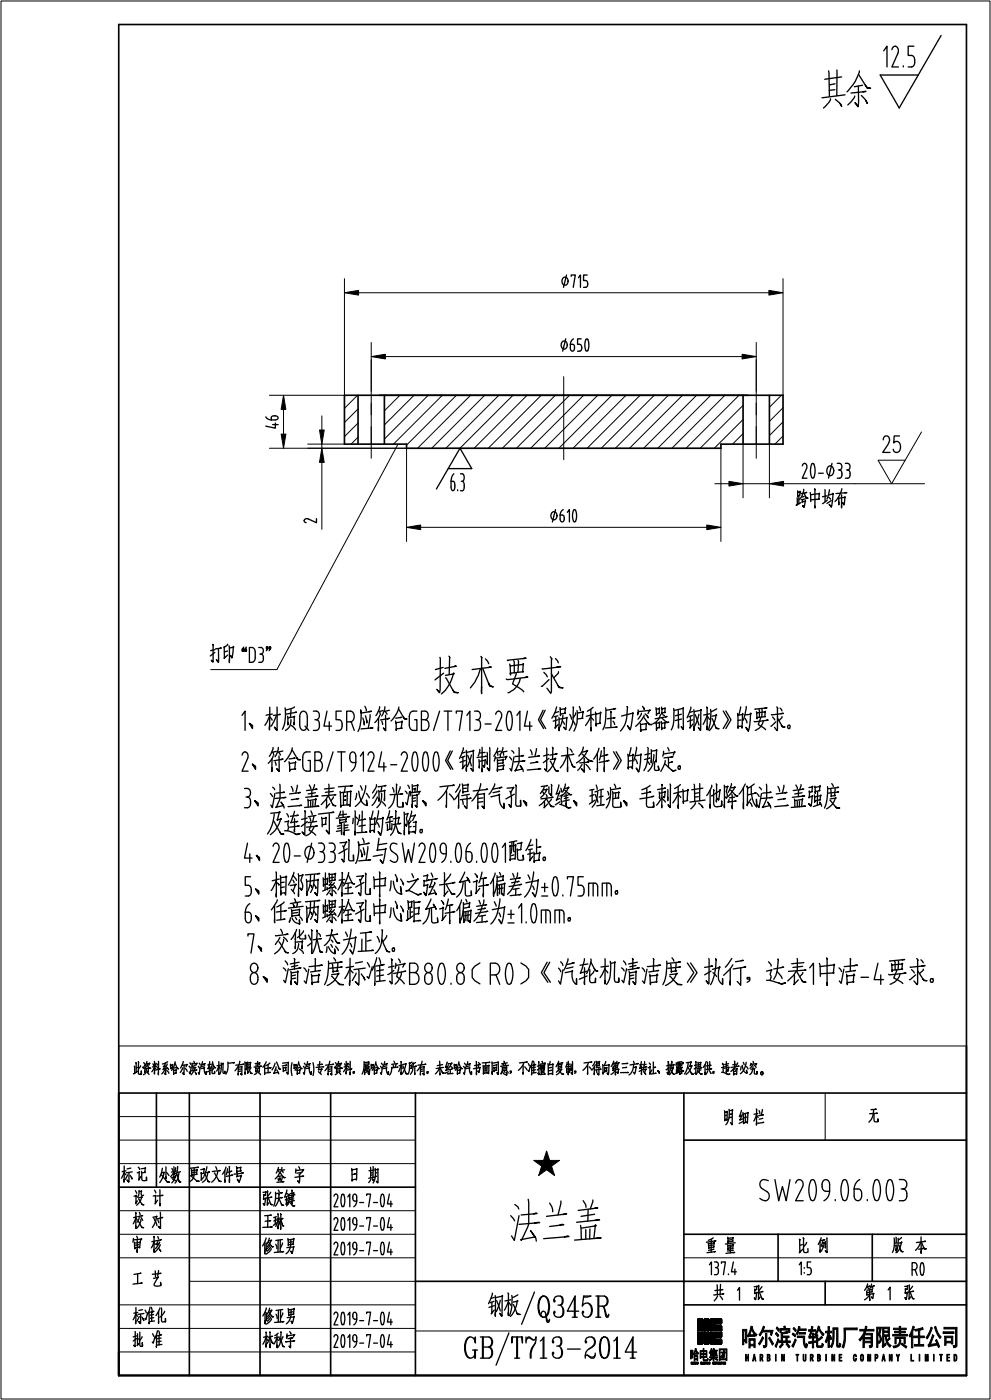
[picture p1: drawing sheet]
<svg xmlns="http://www.w3.org/2000/svg" width="210mm" height="297mm" viewBox="0 0 210 297" stroke-linecap="round" stroke-linejoin="round" font-family="sans-serif">
<g fill="none" stroke="#000" stroke-width=".21">
<path d="M.2 .2h209.5v296.3h-209.5zM73 59v24.8h-15.9M165.9 59v24.8M75.9 62h87M78.6 72.6v24.5M81.6 75.6h75.6M119.4 79.8v17.6M160.2 72.6v24.5M57.1 95h29v19.7M60.1 86.8v5.2M65.2 94.1h7.8M68.2 88.1v3"/>
<path d="M68.2 94.1v.9M68.2 98v14.2M75.7 83.8l-2.7 2.7M75.8 92.6l-1.4 1.5M75.8 86.7l-2.8 2.8M75.8 89.6l-2.8 2.9M84.3 94.1l-25.7 47.8h-14M84.7 83.8l-3.3 3.3M87.7 83.8l-6.3 6.2M90.7 83.8l-9.3 9.2M93.7 83.8l-10.4 10.3M96.7 83.8l-10.6 10.5"/>
<path d="M99.7 83.8l-11.3 11.2M102.7 83.8l-11.3 11.2M105.7 83.8l-11.3 11.2M108.6 83.8l-11.2 11.2M111.6 83.8l-11.2 11.2M114.6 83.8l-11.2 11.2M117.6 83.8l-11.2 11.2M120.6 83.8l-11.2 11.2M123.6 83.8l-11.2 11.2M126.6 83.8l-11.2 11.2M129.6 83.8l-11.2 11.2M132.6 83.8l-11.2 11.2"/>
<path d="M135.6 83.8l-11.2 11.2M138.6 83.8l-11.2 11.2M141.6 83.8l-11.3 11.2M144.6 83.8l-11.3 11.2M147.6 83.8l-11.3 11.2M150.5 83.8l-11.2 11.2M152.7 95v19.7M153.5 83.8l-11.2 11.2M156.5 83.8l-11.2 11.2M157.4 94.1v11.4M157.4 85.9l-9.1 9.1M157.4 88.9l-6.1 6.1"/>
<path d="M157.4 91.9l-2.2 2.2M163 94.1v11.4M165.5 83.8l-2.5 2.5M165.9 86.4l-2.9 2.9M165.9 89.4l-2.9 2.9M165.9 92.4l-1.8 1.7M195.2 91.5l-6.3 11-2.9-5h5.7M89.1 111.8h60.6M151.4 102.5h3M157.4 102.5h5.6M166 102.5h29.8M25.1 236.6h62.9"/>
<path d="M174.8 231.6v10M204.7 221.7h-179.6v9.9M25.1 256.6h62.9M25.1 246.6h62.9M25.1 241.6h62.9M25.1 266.6h62.9M25.1 261.6h62.9M25.1 276.5h62.9M40.1 271.5h47.9M144.9 266.6h59.8M147.9 279.5l.9 .1v1.1h.3l.2-1.2 .8 .1 .1 2.4h-2.4v-2.3zM150.5 279.6l.2-.2h1.9l.2 .2v.9l-1.2 .1v.3h1.1l.2 1.1h-2.4z"/>
<path d="M25.1 286.5h62.9M25.1 281.5h62.9M88 282.1h56.9M149.9 284.9l.3-.3v-2.3h-2.4v2.5l.9 .1 .1-1.3h.3l.1 1.2 .7 .1M150.5 282.3h2.4l-.2 1.1-1.1 .1v.3l1.2 .1v.9l-.2 .1h-1.9l-.2-.1z"/>
</g>
<g fill="none" stroke="#000" stroke-width=".35">
<path d="M25.1 5.2h179.6v286.3h-179.6zM73 83.8h92.9v10.3h-13.2v.9h-66.6v-.9h-13.1zM75.8 83.8v10.3M81.4 83.8v10.3M157.4 83.8v10.3M163 83.8v10.3M25.1 231.6h179.6M33.1 231.6v20M40.1 231.6v59.9M55.1 231.6v59.9M70 231.6v59.9M88 231.6v59.9"/>
<path d="M144.9 231.6v59.9M25.1 251.6h62.9M144.9 241.6h59.8M88 271.5h116.7M144.9 261.6h59.8M144.9 276.5h59.8M164.8 261.6v9.9M174.8 271.5v5M184.8 261.6v9.9"/>
</g>
<g fill="#000" stroke="#000" stroke-width=".21">
<path d="M147.8 282.3v2.5zM147.8 279.7v2.3zM147.8 279.6v2.4zM147.8 282.3l.1 2.6zM147.8 279.6l.1 2.4zM147.9 279.5v2.5zM147.9 282.3v2.6zM147.9 282.3l.1 2.6h-.1zM147.9 279.5l.1 2.5h-.1zM147.9 282.3h.1v2.6zM147.9 279.5l.1-.1v2.6zM148 282.3v2.6z"/>
<path d="M148 279.4v2.6zM148 282.3l.6 2.6h-.6zM148 279.4l.6 2.6h-.6zM148 282.3h.6v2.6zM148 279.4h.6v2.6zM148.6 282.3v2.6zM148.6 279.4v2.6zM148.6 282.3l.1 2.6h-.1zM148.6 279.4l.1 2.6h-.1zM148.6 282.3h.1v2.6zM148.6 279.4l.1 .1v2.5zM148.7 282.3v2.6z"/>
<path d="M148.7 279.5v2.5zM148.7 279.5l.1 2.5zM148.7 282.3l.1 2.5zM148.8 282.3v2.5zM148.8 279.6v2.4zM148.8 282.3v2.3zM148.8 282.3l.3 1.3h-.3zM148.8 280.7l.3 1.3h-.3zM148.8 282.3h.3v1.3zM148.8 280.7h.3v1.3zM149.1 282.3l.1 2.5zM149.1 279.7l.1 2.3z"/>
<path d="M149.2 279.6v2.4zM149.2 282.3v2.5zM149.2 282.3l.1 2.6zM149.2 279.6l.1 2.4zM149.2 279.6l.1-.1v2.5zM149.3 282.3v2.6zM149.3 279.5v2.5zM149.3 282.3l.1 2.6h-.1zM149.3 279.5l.1 2.5h-.1zM149.3 282.3h.1v2.6zM149.3 279.5l.1-.1v2.6zM149.4 282.3v2.6z"/>
<path d="M149.4 279.4v2.6zM149.4 282.3l.5 2.6h-.5zM149.4 279.4l.5 2.6h-.5zM149.4 282.3h.5v2.6zM149.4 279.4h.5v2.6zM149.9 282.3v2.6zM149.9 279.4v2.6zM149.9 282.3l.2 2.6h-.2zM149.9 279.4l.2 2.6h-.2zM149.9 282.3h.2v2.6zM149.9 279.4l.2 .1v2.5zM150.1 282.3v2.6z"/>
<path d="M150.1 279.5v2.5zM150.1 282.3v2.5zM150.1 279.6v2.4zM150.1 279.6l.1 2.4zM150.1 282.3l.1 2.3zM150.5 279.7v2.3zM150.5 282.3v2.5zM150.5 279.6v2.4zM150.5 279.6l.1 2.4zM150.5 282.3l.1 2.6zM150.5 279.6l.1-.1v2.5zM150.6 279.5l.1 2.5h-.1z"/>
<path d="M150.6 282.3l.1 2.6h-.1zM150.6 279.5l.1-.1v2.6zM150.7 279.4l.9 2.6h-.9zM150.6 282.3h.1v2.6zM150.7 282.3l.9 2.6h-.9zM150.7 279.4h.9v2.6zM151.6 280.9l1 1.1h-1zM151.6 279.4l1 1.2h-1zM150.7 282.3h.9v2.6zM151.6 283.8l1 1.1h-1zM151.6 282.3l1 1.2h-1zM151.6 280.9h1v1.1z"/>
<path d="M151.6 279.4h1v1.2zM152.6 280.9l.1 1.1h-.1zM152.6 279.4l.1 1.1-.1 .1zM151.6 283.8h1v1.1zM151.6 282.3h1v1.2zM152.6 283.8v1.1zM152.6 282.3v1.2zM152.6 283.8l.1 1.1h-.1zM152.6 282.3l.1 1.1-.1 .1zM152.6 280.9h.1v1.1zM152.6 279.4l.1 .1v1zM152.7 280.9l.1 1.1z"/>
<path d="M152.7 279.5v1zM152.6 283.8h.1v1.1zM152.6 282.3h.1v1.1zM152.7 283.8v1.1zM152.7 282.3v1.1zM152.7 279.5l.1 1zM152.8 281l.1 1zM152.8 279.6v.9zM152.7 283.8l.1 1zM152.7 282.3l.1 1zM152.8 283.9v.9zM152.8 282.3v1z"/>
<path d="M152.8 279.6l.1 .7zM152.8 283.9l.1 .7zM152.8 282.3l.1 .9z"/>
<path d="M73 62l2.9-.5v1z" fill-rule="evenodd"/>
<path d="M78.6 75.6l3-.5v1z" fill-rule="evenodd"/>
<path d="M157.2 75.1l3 .5-3 .5z" fill-rule="evenodd"/>
<path d="M162.9 61.5l3 .5-3 .5z" fill-rule="evenodd"/>
<path d="M59.6 92h1l-.5 3z" fill-rule="evenodd"/>
<path d="M60.1 83.8l.5 3h-1z" fill-rule="evenodd"/>
<path d="M67.7 91.1h1l-.5 3z" fill-rule="evenodd"/>
<path d="M68.2 95l.5 3h-1z" fill-rule="evenodd"/>
<path d="M86.1 111.8l3-.5v1z" fill-rule="evenodd"/>
<path d="M149.7 111.3l3 .5-3 .5z" fill-rule="evenodd"/>
<path d="M154.4 102l3 .5-3 .5z" fill-rule="evenodd"/>
<path d="M163 102.5l3-.5v1z" fill-rule="evenodd"/>
<path d="M161.2 227.1a.33 .33 0 0 1 .4 .3 .33 .33 0 0 1-.4 .3zM161.2 227.4a.25 .25 0 0 0 .5 0 .25 .25 0 0 0-.5 0z" fill-rule="evenodd"/>
<path d="M113.1 245.9h2l-.4 1.2z" fill-rule="evenodd"/>
<path d="M115.8 243.9l1 3.2-2.7 2z" fill-rule="evenodd"/>
<path d="M115.8 247.9l1-.8 .7 2z" fill-rule="evenodd"/>
<path d="M116.4 245.9h2.1l-1.7 1.2z" fill-rule="evenodd"/>
<path d="M146.4 288.6v.2l.2-.2v.5l-.1-.2-.1 .2z" fill-rule="evenodd"/>
<path d="M146.3 286.1h.5v1.7h-.2v-.2h-.2v.4h-.1zM146.4 286.3v1.1h.2v-1.1z" fill-rule="evenodd"/>
<path d="M146.7 288.6l.2 .5-.1-.1-.2 .1zM146.7 288.7l.1 .2z" fill-rule="evenodd"/>
<path d="M146.9 288.6l.2 .1v.4l-.1-.2-.1 .2zM146.9 288.7l.1 .2z" fill-rule="evenodd"/>
<path d="M147.3 285.7l.2 .1 .1 .5 .4 .5-.1 .2-.2-.2v.2h-.6v-.2l-.2 .3-.1-.2 .3-.4zM147.4 286.1l-.3 .7h.6z" fill-rule="evenodd"/>
<path d="M147.1 288.6l.3 .1-.1 .4h-.2zM147.2 288.9l.1 .1zM147.2 288.7l.1 .1z" fill-rule="evenodd"/>
<path d="M147.5 288.6v.5z" fill-rule="evenodd"/>
<path d="M147 287.3h.8v1h-.2v-.2h-.4v.3h-.2zM147.2 287.5v.4h.4v-.4z" fill-rule="evenodd"/>
<path d="M147.8 282.3v2.5z" fill-rule="evenodd"/>
<path d="M147.8 279.6v2.4z" fill-rule="evenodd"/>
<path d="M147.7 288.6l.1 .4 .1-.4v.5l-.2-.3v.3z" fill-rule="evenodd"/>
<path d="M148 282.3v2.6z" fill-rule="evenodd"/>
<path d="M148 279.4v2.6z" fill-rule="evenodd"/>
<path d="M148.6 282.3v2.6z" fill-rule="evenodd"/>
<path d="M148.6 279.4v2.6z" fill-rule="evenodd"/>
<path d="M148.4 288.6h.2l-.1 .1 .1 .1-.1 .3h.1h-.2z" fill-rule="evenodd"/>
<path d="M148.7 282.3v2.6z" fill-rule="evenodd"/>
<path d="M148.7 279.5v2.5z" fill-rule="evenodd"/>
<path d="M148.8 282.3v2.5z" fill-rule="evenodd"/>
<path d="M148.8 279.6v2.4z" fill-rule="evenodd"/>
<path d="M148.7 288.6v.5h.2h-.2z" fill-rule="evenodd"/>
<path d="M148.9 288.6h.2l-.1 .1 .1 .1-.1 .3h.1h-.2z" fill-rule="evenodd"/>
<path d="M149.2 282.3v2.5z" fill-rule="evenodd"/>
<path d="M149.2 279.6v2.4z" fill-rule="evenodd"/>
<path d="M149.3 282.3v2.6z" fill-rule="evenodd"/>
<path d="M149.3 279.5v2.5z" fill-rule="evenodd"/>
<path d="M149.4 282.3v2.6z" fill-rule="evenodd"/>
<path d="M149.4 279.4v2.6z" fill-rule="evenodd"/>
<path d="M149.2 288.7l.2 .1-.2-.1v.3l.2-.1-.1 .2z" fill-rule="evenodd"/>
<path d="M149.4 288.6h.2v.5z" fill-rule="evenodd"/>
<path d="M149.7 288.6l.2 .1v.4l-.1-.2-.1 .2zM149.7 288.7l.1 .2z" fill-rule="evenodd"/>
<path d="M148.3 286.2h.6v-.4h.2v.4h.6v1.5h-.6v.4l.6 .1 .1-.4 .2 .1-.1 .4-.9 .1-.1-.7h-.4v.2h-.2zM149.1 287v.5h.5v-.5zM148.5 287v.5h.4v-.5zM149.1 286.4v.4h.5v-.4zM148.5 286.4v.4h.4v-.4z" fill-rule="evenodd"/>
<path d="M150.1 282.3v2.6z" fill-rule="evenodd"/>
<path d="M150.1 279.5v2.5z" fill-rule="evenodd"/>
<path d="M150 288.6l.1 .5z" fill-rule="evenodd"/>
<path d="M150.1 282.3v2.5z" fill-rule="evenodd"/>
<path d="M150.1 282.3v2.5z" fill-rule="evenodd"/>
<path d="M150.1 279.6v2.4z" fill-rule="evenodd"/>
<path d="M150.2 288.7l.2 .1-.2-.1 .1 .3 .1-.1-.1 .2z" fill-rule="evenodd"/>
<path d="M150.7 285.7l.1 .2-.1 .2h1.2v.2h-.6v.2h.5v.2h-.5v.1h.5v.2h-.5v.2h.6v.1l-1.4 .1v-.9l-.2 .3-.1-.1zM150.6 286.7v.1h.5v-.1zM150.6 286.3v.2h.5v-.2zM150.6 287v.2h.5v-.2z" fill-rule="evenodd"/>
<path d="M150.3 287.5l.8 .1-.1-.2h.2v.2l.8-.1v.2h-.6l.6 .4-.1 .2-.7-.6v.7h-.2l.1-.7-.4 .4a.23 .23 0 0 1-.2 .2 .23 .23 0 0 1-.3-.2l.6-.4h-.5z" fill-rule="evenodd"/>
<path d="M151 288.7l.2 .1-.2-.1v.3l.2-.1-.1 .2z" fill-rule="evenodd"/>
<path d="M151.2 285.7l.2 .3-.2 .1-.1-.2z" fill-rule="evenodd"/>
<path d="M151.2 288.7a.2 .2 0 0 1 .2 .2 .2 .2 0 0 1-.2 .2zM151.3 288.7v.4z" fill-rule="evenodd"/>
<path d="M151.5 288.6l.1 .1 .1 .4-.1-.2-.1 .2zM151.5 288.7l.1 .2z" fill-rule="evenodd"/>
<path d="M151.7 288.6l.2 .1-.1 .4zM151.8 288.7l.1 .2z" fill-rule="evenodd"/>
<path d="M152 288.7a.2 .2 0 0 1 .2 .2 .2 .2 0 0 1-.2 .2zM152 288.7l.1 .4z" fill-rule="evenodd"/>
<path d="M152.2 288.6l.2 .1v.4l-.1-.2-.1 .2zM152.3 288.7v.2z" fill-rule="evenodd"/>
<path d="M152.6 288.6l.1 .5-.1-.1-.1 .1zM152.6 288.7v.2z" fill-rule="evenodd"/>
<path d="M152.7 283.8v1.1z" fill-rule="evenodd"/>
<path d="M152.7 282.3v1.1z" fill-rule="evenodd"/>
<path d="M152.7 282.3v1.1z" fill-rule="evenodd"/>
<path d="M152.8 283.9v.9z" fill-rule="evenodd"/>
<path d="M152.8 282.3v1z" fill-rule="evenodd"/>
<path d="M152.7 288.6h.2v.5z" fill-rule="evenodd"/>
<path d="M153.1 288.6v.5z" fill-rule="evenodd"/>
<path d="M152.7 286.5h.6v-.3h.1v.3h.3v.2h-.3v1l-.3 .1-.1-.2 .3-.1v-.7l-.6 .9-.1-.2 .5-.8h-.4z" fill-rule="evenodd"/>
<path d="M153.3 288.7a.2 .2 0 0 1 .1 .2 .2 .2 0 0 1-.1 .2zM153.3 288.7v.4z" fill-rule="evenodd"/>
<path d="M153.5 288.6l.1 .4 .1-.4v.5l-.2-.3v.3z" fill-rule="evenodd"/>
<path d="M152.3 285.8h1.7v2.5h-.2v-.1h-1.3v.1h-.2zM152.5 286.1v1.9h1.3v-1.9z" fill-rule="evenodd"/>
<path d="M157.3 281.7h.9v2.9h-.3v-.4h-.4v.8h-.2zM157.5 282v1.9h.4v-1.9z" fill-rule="evenodd"/>
<path d="M157.9 287h.2v.6h.3v-.6h.1v1.4h-.1v-.6h-.3v.6h-.2z" fill-rule="evenodd"/>
<path d="M159.1 281l.3 .2a1.58 1.58 0 0 0 1 1.6l-.3 .4-.3-.4v.4h-1v-.3l-.3 .5-.3-.3 .5-.8zM159.2 281.6l-.4 1.2h1z" fill-rule="evenodd"/>
<path d="M158.6 283.7h1.4v1.9h-.3v-.4h-.8v.5h-.3zM158.9 284v.9h.8v-.9z" fill-rule="evenodd"/>
<path d="M159.7 287h.1l.3 1.4h-.1l-.1-.4h-.3l-.1 .4h-.1zM159.8 287.3l-.1 .5h.2z" fill-rule="evenodd"/>
<path d="M161 287h.3a.44 .44 0 0 1 .3 .4 .44 .44 0 0 1-.2 .4l.2 .6h-.1l-.2-.6h-.2v.6h-.1zM161.1 287.2v.5l.3-.1v-.3z" fill-rule="evenodd"/>
<path d="M161.5 283.3l.3 .3-.9 1.4-.3-.3z" fill-rule="evenodd"/>
<path d="M162.1 282.6h.3v2.5l-.1 .3-.5 .2-.2-.4h.4l.1-.2z" fill-rule="evenodd"/>
<path d="M163 283.3l.9 1.5-.3 .3-.8-1.5z" fill-rule="evenodd"/>
<path d="M162.5 287h.3a.39 .39 0 0 1 .3 .3 .39 .39 0 0 1-.2 .4l.2 .1a.38 .38 0 0 1-.3 .6h-.3zM162.6 287.8v.5a.27 .27 0 0 0 .4-.3 .27 .27 0 0 0-.4-.2zM162.6 287.2v.4h.3v-.4z" fill-rule="evenodd"/>
<path d="M161.7 281l.3 .2-.4 .7h2.2l-.4 1.1-.3-.1 .2-.6h-1.8l-.5 .8-.2-.3 .4-.6z" fill-rule="evenodd"/>
<path d="M164.3 287h.1v1.4h-.1z" fill-rule="evenodd"/>
<path d="M164.4 282.4l.6 .6-.2 .3-.6-.6z" fill-rule="evenodd"/>
<path d="M164.6 281.2l.5 .6-.2 .3-.5-.6z" fill-rule="evenodd"/>
<path d="M164.8 283.7l.2 .3-.6 1.6-.3-.4z" fill-rule="evenodd"/>
<path d="M165.7 284.6l.2 .3-.6 .8-.2-.3z" fill-rule="evenodd"/>
<path d="M165.5 287h.2l.3 1v-1h.2v1.4h-.2l-.3-1v1h-.2z" fill-rule="evenodd"/>
<path d="M165.2 281.5h.9l-.1-.4 .3-.1 .1 .5h.9v.9h-.3v-.5h-1.5v.5h-.3z" fill-rule="evenodd"/>
<path d="M166.7 284.6l.6 .8-.2 .3-.6-.8z" fill-rule="evenodd"/>
<path d="M165.4 282.4l1.3-.3 .2 .4-1.2 .2v.4h1.4v.4h-.4v.7h.7v.3h-2.3v-.3h.4zM165.7 283.5v.7h.8v-.7z" fill-rule="evenodd"/>
<path d="M168.2 281.3l.5 .6-.2 .3-.5-.6z" fill-rule="evenodd"/>
<path d="M167.9 282.5l.7 .4-.2 .4-.6-.5z" fill-rule="evenodd"/>
<path d="M168.4 283.7l.3 .3-.7 1.5-.3-.3z" fill-rule="evenodd"/>
<path d="M168.6 287h.6v.2h-.2v1.2h-.2v-1.2h-.2z" fill-rule="evenodd"/>
<path d="M169.2 281.1l.3 .1-.2 .4h1.5v.4l-1.6-.1-.3 .9-.3-.1z" fill-rule="evenodd"/>
<path d="M169.2 282.4h1.4v.3h-1.4z" fill-rule="evenodd"/>
<path d="M170.1 287h.1v1.1l.2 .2 .2-.1v-1.2h.1v1a.33 .33 0 0 1-.3 .5 .33 .33 0 0 1-.3-.5z" fill-rule="evenodd"/>
<path d="M168.9 283.1h1.5l.2 2.1h.1l.1-.5 .3 .2-.3 .7-.3-.1-.2-.3-.2-1.7h-1.2z" fill-rule="evenodd"/>
<path d="M171.6 287h.3a.44 .44 0 0 1 .3 .4 .44 .44 0 0 1-.2 .4l.3 .6h-.2l-.2-.6h-.1v.6h-.2zM171.8 287.2v.5l.2-.1 .1-.3z" fill-rule="evenodd"/>
<path d="M171.9 281.1l.3 .1-.2 .6h.8v.3h-.8l-.4 1.1h.5v-.7h.2v.7h.4v.4l-.4-.1v.7h.5l-.1 .3-.4 .1v1.1h-.2v-1.1l-.8 .2v-.4l.8-.1v-.8l-.7 .1-.1-.4 .4-1.1h-.4v-.3h.5z" fill-rule="evenodd"/>
<path d="M172.9 282.9h.3v1l.8-.8 .2 .4-1 .7 .1 1h.6l.2-.5a.47 .47 0 0 1 .3 .4 .47 .47 0 0 1-.3 .4h-1l-.2-.2z" fill-rule="evenodd"/>
<path d="M173.3 281l.3 .2a1.98 1.98 0 0 0 1 1.5l-.3 .4-.8-1.4-.8 1.4-.2-.3 .5-.8z" fill-rule="evenodd"/>
<path d="M173.1 287h.4a.39 .39 0 0 1 .2 .3 .39 .39 0 0 1-.1 .4l.2 .1a.38 .38 0 0 1-.4 .6h-.3zM173.3 287.8v.5a.27 .27 0 0 0 .3-.3 .27 .27 0 0 0-.3-.2zM173.3 287.2v.4h.2l.1-.4z" fill-rule="evenodd"/>
<path d="M174.9 287h.1v1.4h-.1z" fill-rule="evenodd"/>
<path d="M175.4 281.1h.3v1h.5v.4l-.5-.1v.8l.2-.2 .3 .7-.2 .2-.3-.7v2.4h-.3v-2.2l-.4 1.2-.2-.3 .5-1.9-.4 .1v-.4h.5z" fill-rule="evenodd"/>
<path d="M176.2 287h.1l.4 1v-1h.1v1.4h-.1l-.4-1v1h-.1z" fill-rule="evenodd"/>
<path d="M176.4 281.4h1.1v3.8l.3-.1v-.5a.49 .49 0 0 1 .1 .9h-.5l-.2-.2v-3.6h-.5a7.4 7.4 0 0 1-.6 3.9l-.2-.3 .4-1z" fill-rule="evenodd"/>
<path d="M177.7 287h.6v.2h-.4v.4h.4v.2h-.4v.5h.4v.1h-.6z" fill-rule="evenodd"/>
<path d="M178.7 281.4h2.9v.4h-2.5v.4a8 8 0 0 1-.4 3.5l-.4-.2a8.4 8.4 0 0 0 .4-4.1z" fill-rule="evenodd"/>
<path d="M180.9 287.1l.1-.1a.31 .31 0 0 1 .3 .2 .31 .31 0 0 1 0 .3l-.2-.4a.8 .8 0 0 0 0 1.2l.2-.4h.1l-.1 .4a.28 .28 0 0 1-.2 .2 .28 .28 0 0 1-.3-.3z" fill-rule="evenodd"/>
<path d="M182.1 281.7h1.1l.1-.7 .3 .2-.1 .5h1.6v.4h-1.7l-.2 .5h1.6v2.6l-.2 .3-.4 .1-.1-.5 .4 .1v-.6h-1.4v1h-.3v-2.2l-.6 .8-.3-.3 .8-1 .4-.8h-1zM183.1 282.9v.5h1.4v-.5zM183.1 283.7v.5h1.4v-.5z" fill-rule="evenodd"/>
<path d="M182.4 287.1l.1-.1a.62 .62 0 0 1 .4 .9v.3a.29 .29 0 0 1-.3 .3 .29 .29 0 0 1-.3-.3zM182.5 287.2l-.1 .1a.72 .72 0 0 0 .2 1 .74 .74 0 0 0 .1-1z" fill-rule="evenodd"/>
<path d="M183.8 287h.2l.1 1 .1-1h.2v1.4h-.1v-1l-.1 1-.3-1v1h-.1z" fill-rule="evenodd"/>
<path d="M185.3 287h.3a.45 .45 0 0 1 .3 .5 .45 .45 0 0 1-.4 .4v.5h-.2zM185.5 287.2v.5a.29 .29 0 0 0 .3-.3 .29 .29 0 0 0-.3-.2z" fill-rule="evenodd"/>
<path d="M185.7 281.3h1l-.3 1.5a1.19 1.19 0 0 1-.2 1.9l-.2-.5h.2a.9 .9 0 0 0-.1-1.4l.3-1.2h-.5v3.9h-.2z" fill-rule="evenodd"/>
<path d="M187.1 287h.1l.3 1.4h-.1l-.1-.4h-.3l-.1 .4h-.1zM187.1 287.3l-.1 .5h.2z" fill-rule="evenodd"/>
<path d="M186.9 281.3h1.5v1.9h-.7v.2l.2 .6 .5-.6 .2 .3-.6 .5 .4 .7 .4 .2-.3 .4a2.87 2.87 0 0 1-1-2.3h-.3v1.8l.4-.4a.69 .69 0 0 1-.5 .9l-.3-.3zM187.2 282.4v.5h.9v-.5zM187.2 281.6v.5h.9v-.5z" fill-rule="evenodd"/>
<path d="M188.4 287h.1l.3 1v-1h.2v1.4h-.2l-.3-1v1h-.1z" fill-rule="evenodd"/>
<path d="M189.1 285.3a1.21 1.21 0 0 0 1.4-1.4l.3 .1v.1a1.32 1.32 0 0 1-1.5 1.4z" fill-rule="evenodd"/>
<path d="M189.8 287h.2l.2 .6 .2-.6h.1l-.2 .8v.6h-.2v-.6z" fill-rule="evenodd"/>
<path d="M189.3 281.5h1.2v-.4h.3v.4h1.1v.3h-1.1v.3h1v.4l-1-.1v.4h1.4v.3h-3.1v-.3h1.4v-.4l-1 .1v-.4h1v-.3h-1.2z" fill-rule="evenodd"/>
<path d="M191 284.6l1.1 .8-.2 .3-1-.8z" fill-rule="evenodd"/>
<path d="M189.5 283.3h2.3v1.4h-.3v-1h-1.7v1.1h-.3z" fill-rule="evenodd"/>
<path d="M192.9 287h.2v1.3h.4v.1h-.6z" fill-rule="evenodd"/>
<path d="M193.4 281l.3 .2-.4 .9v3.5h-.3l.1-2.9-.4 .6-.2-.3z" fill-rule="evenodd"/>
<path d="M194.7 287h.1v1.4h-.1z" fill-rule="evenodd"/>
<path d="M193.7 281.7l1.7-.4 .2 .4-.8 .2v1.2h1v.4h-1v1.4h.9v.4h-2v-.4h.8v-1.4h-1v-.4h1v-1.1l-.7 .1z" fill-rule="evenodd"/>
<path d="M196 287h.1l.2 1 .1-1h.2v1.4h-.1v-1l-.2 1-.2-1v1h-.1z" fill-rule="evenodd"/>
<path d="M197.2 281.2l.3 .2-1.1 2.3-.3-.3 .8-1.3z" fill-rule="evenodd"/>
<path d="M197.7 287h.2v1.4h-.2z" fill-rule="evenodd"/>
<path d="M197.9 281.2l.3-.1 .4 1.2 .8 1-.3 .4-.6-.9z" fill-rule="evenodd"/>
<path d="M197.5 282.8l.3 .2-.7 1.9 1.3-.2-.3-.6 .3-.3 .6 1.6-.2 .2-.2-.6-1.9 .5-.2-.5a3.3 3.3 0 0 0 1-2.2z" fill-rule="evenodd"/>
<path d="M199 287h.6v.2h-.2v1.2h-.2v-1.2h-.2z" fill-rule="evenodd"/>
<path d="M200.6 287h.5v.2h-.4v.4h.4v.2h-.4v.5h.5v.1h-.6z" fill-rule="evenodd"/>
<path d="M199.8 282.2h2.3v.4h-2.3z" fill-rule="evenodd"/>
<path d="M200.1 283.2h1.7v1.6h-.3v-.2h-1.1v.5h-.3zM200.4 283.5v.8h1.1v-.8z" fill-rule="evenodd"/>
<path d="M202.1 287a.62 .62 0 0 1 .6 .3 .62 .62 0 0 1 0 .6l-.2 .5h-.4zM202.2 287.2v1.1a.46 .46 0 0 0 .3-.7l-.1-.4z" fill-rule="evenodd"/>
<path d="M199.9 281.3h2.8l-.1 4.1-.6 .2-.1-.5h.4l.1-.2v-3.3h-2.5z" fill-rule="evenodd"/>
</g>
<g fill="none" stroke="#000" stroke-width=".28">
<path d="M175.5 15l.2 5.4M176.8 19l-1.2 .1M176.9 17.8l-1.2 .2M177.2 14.8v5.5M178.3 16.3l-3.6 .5M181.8 18.3l.1 3.4-.2 .9-.6-.9 .6 .8M181.9 15.9l1.8 2.8h.7l-.7-.1-.4-.5M182 15v.3a10.1 10.1 0 0 1-2.6 4.2M182.7 18.1l-1.7 .3M182.8 19.5l.6-.1-3.2 .3M187.2 10.8l.7-1v4.4M188.9 10.5a.69 .69 0 0 1 .7-.7 .69 .69 0 0 1 .7 .8l-.1 .7-1.3 2.9h1.4"/>
<path d="M191.3 13.9v.3M193.6 9.8h-1.2v1.9h.7a1.43 1.43 0 0 1 .4 2.3l-.4 .2h-.7M199.3 7.5l-8.8 15.4-4.1-7h8.1M175.9 20.9a3.5 3.5 0 0 1-1.5 2M176.9 21l.9 .8 .5 .8-.3-.6M179 20.1l-4.9 .6M181 20.3l-.7 1.3-.7 .6M182.4 20.2l1.1 1.2 .2 .5-.3-.6M119.2 59a.65 .65 0 0 1 .8-.2 .65 .65 0 0 1 .3 .8 .68 .68 0 0 1-.6 .9 .68 .68 0 0 1-.7-.9zM120 58.3l-.7 2.6M121 58.6v-.3h.9l-.5 2.6M122.5 58.9l.4-.6v2.6"/>
<path d="M124.4 58.3h-.8v1.1a.74 .74 0 0 1 .9 .8 .74 .74 0 0 1-.9 .7M119 72.5a.65 .65 0 0 1 .8-.1 .65 .65 0 0 1 .4 .7 .68 .68 0 0 1-.7 .9 .68 .68 0 0 1-.7-.9zM119.8 71.8l-.6 2.6M120.8 73a.74 .74 0 0 1 .9 .5 .74 .74 0 0 1-.6 .9l-.2-.3zM121.5 71.8a1.34 1.34 0 0 0-.7 1.2M123.1 71.8h-.8v1.2a.74 .74 0 0 1 .9 .7 .74 .74 0 0 1-.9 .7M124.1 72l.1-.2 .3 .2 .2 .9v.9l-.3 .6-.3-.1-.2-.9zM56.3 88.3a1.34 1.34 0 0 0 1.2 .7M57.6 88.2l.4-.1a.53 .53 0 0 1 .7 .1 .53 .53 0 0 1 .1 .6l-.5 .2h-.8zM57.7 90h1.2M58.3 89.7v1l-2-.4M94.9 99.3h5l-2.5-4.3-5 8.6"/>
<path d="M169.9 98.7l.1-.3 .4-.2a.71 .71 0 0 1 .4 1.1l-.9 2h1M172 98.2l.4 .2 .2 1.7-.2 1.1-.2 .1-.3-.1a3.6 3.6 0 0 1 .1-3zM175.5 98.9a.78 .78 0 0 1 .8 0 .78 .78 0 0 1 .3 .9 .78 .78 0 0 1-.7 1 .78 .78 0 0 1-.8-1zM176.2 98.2l-.7 3.1M177.3 98.2h.5a.74 .74 0 0 1 .5 .7 .74 .74 0 0 1-.5 .7M177.6 99.6h.2M177.8 99.6a1 1 0 0 1 0 1.7h-.5M179.1 98.2h.5a.74 .74 0 0 1 .5 .7 .74 .74 0 0 1-.5 .7M179.3 99.6h.3M179.6 99.6a1 1 0 0 1 0 1.7h-.5M187.1 93.2l.1-.5a.75 .75 0 0 1 1.1-.1 .75 .75 0 0 1 0 1.1l-1.3 2.2h1.5M190.5 92.4h-1.1l-.1 1.5a.73 .73 0 0 1 .7-.4 .73 .73 0 0 1 .6 .5 1.17 1.17 0 0 1-.9 1.9l-.3-.2-.2-.5"/>
<path d="M67 109.9v.9l-1.9-.9a.45 .45 0 0 0-.7 .3 .45 .45 0 0 0 .4 .6M95.5 102h.4a1.35 1.35 0 0 1 .2 1.9h-.3a2.28 2.28 0 0 1-.3-1.9zM96.1 100.4l-.3 .5-.3 1.1M96.9 103.8v.2M97.5 100.4h.4a1 1 0 0 1 0 1.6M97.7 102h.2M97.9 102a1.41 1.41 0 0 1 0 2h-.4M116.9 108.7a.65 .65 0 0 1 .8-.2 .65 .65 0 0 1 .3 .8 .68 .68 0 0 1-.7 .9 .68 .68 0 0 1-.6-.9zM117.7 108l-.7 2.6M118.6 109.2a.74 .74 0 0 1 .9 .5 .74 .74 0 0 1-.5 .9l-.3-.3zM119.3 108a1.33 1.33 0 0 0-.7 1.2M120.2 108.6l.4-.6v2.6"/>
<path d="M121.5 108.1l.1-.1 .3 .1 .2 1v.9l-.3 .6-.3-.1-.2-1zM168.8 105.5l.1 1.5-.3 .1 1-.6M168.9 104l.1 1.2v-.1l.4-.1 .1-.9v.1l-.5 .1M169.2 105v1.8M169.5 105.7l-.3 .1M170 105.9l-.1 .6 .7-.3v-.1l-.3 1.4-.3-.4 .3 .4M170.2 103.7l-.3 1.2-.3 .7M170.3 104.5l.5 1.1h.4l-.4-.1-.1-.2M170.3 105.2l-.4 .1M170.6 105.7l-.9 .2M170.6 104.4h.3l-1.3 .2M171.6 104.4l.1 1.9"/>
<path d="M171.7 104.9l1.9-.3-.1-.1v1.3l-1.8 .1M172.5 103.6l.2 .2-.1 3.9v-.5M173.4 100.3h1M174.7 103.8l.1 2.5M175.1 105.1l-.9 .2M175.2 106l-1 .7M175.5 104.9l1-.3v-.1l-.4 2.9-.5-.5 .5 .5M175.5 105.4l.4 .4M175.7 103.8l-.5 1.9M176.1 106.1l-1 .6M177.6 105.4l.1 1.6v-.6M177.7 105.6l1.3-.2v-.1l-.3 1.7-.2-.5 .3 .4"/>
<path d="M178.2 104.9l.1 2.7v-.5M178.3 103.6a5.3 5.3 0 0 1-1.4 2.7M179 104.4h.4l-2.3 .2M45.1 136.6l.1 .1-.1 3.6-.4-.4 .4 .3M45.5 138.3l-1 .7M45.5 137.7l-.9 .2M46.2 137.5l.1 2.9-.5-.6 .5 .5M46.6 137.4l.3-.1-1.3 .2M48.2 138l-.7 .1M48.2 136.5l-.7 .7-.1-.3v2.6l.8-.7M48.5 136.8l.1 3.6v-.7M48.6 137.3l.9-.2-.1-.1-.3 2.4-.3-.5 .3 .5"/>
<path d="M51.4 137.5v.5M51.5 137.5v.5M51.6 137.5h-.3v.5M51.6 137.1l-.3 .7v.2h.3v-.5v.5M51.9 137.5v.5zM51.9 138h.2M52 137.5v.5M52.1 137.5v.5M52.1 137.5v.5zM52.2 137.1l-.3 .4h.2M52.8 137.2h.6a.82 .82 0 0 1 .7 1 2.3 2.3 0 0 1-.3 2l-1 .2zM54.8 137.2h.5a.74 .74 0 0 1 .5 .7 .74 .74 0 0 1-.5 .7"/>
<path d="M55 138.6h.3M55.3 138.6a1 1 0 0 1 0 1.8h-.5M56.5 137.1h.2v.4l-.3-.1zM56.5 137.1v.4M56.6 137.1v.4M56.7 137.1v.3l-.3 .5M57.1 137.1v.4M57.2 137.1v.4M57.3 137.1v.4l-.3-.1v-.2l.1-.1 .2 .1-.3 .7M93.2 139.3v6.7l-.1 .8-.6-.7 .6 .6M95.1 139l.2 .4-.2 3.5M101.9 139.1l.2 .3-.1-.1v7.7v-1.5"/>
<path d="M102.8 139.6l.7 1.1M109.7 140v2.5M110.8 139.6l.6-.1-3.7 .4-.1 .1-.1-.1M116.6 139.2l.3 .5-.1-.1v6.9l-.1 .4-.9-1.1M117.7 139.6l.6 .9M51.3 151.6l.6-.9v4.1M52.8 153.3l.7 .4v.7l-.7-1.1 .7 .7M57.1 149.9v4.8v-1.1M57.1 151.7l-1 2M57.2 151.9l.4 .7M57.7 151.3l-1.4 .3M57.8 158.4l-.8 1.9"/>
<path d="M57.8 159.4l.2 .7M58.5 159.2l-.9 .2M58.5 151.7l-1.1 2.2M58.7 149.8l-.1 5-.5-.7 .5 .6M58.9 158.4l-.2 1.1-.4 .9M59 159.4l.4 .6M59.1 151.4h.3l-1.5 .2M59.9 159.2l-1.1 .2M60.4 150a7.9 7.9 0 0 1-.6 4.6M60.9 151.8l.1 1.8v-.4M61 152.2l1.4-.3-.1-.1-.1 1.8 .1-.5M61.6 150.3l-.1 1.8"/>
<path d="M61.6 152.5a2.29 2.29 0 0 1-1.2 2.3M61.7 153.7l.9 1M61.9 158.5l-.4 1.2-1.2 1.7M61.9 159l1.2 2h.5l-.5-.1-.2-.3M62.4 149.8l-.5 .3-1.4 .4M62.5 151l.3-.1-2.1 .4M63.9 150.9a.84 .84 0 0 1 .9 0 .84 .84 0 0 1 .3 .9v1.9a.8 .8 0 0 1-.4 .9 .8 .8 0 0 1-1-.2 5.4 5.4 0 0 1-.2-2.9zM64.6 153.9l.8 .9M65.7 159.3h-.8a.97 .97 0 0 0-.8 1.2v1.8a1.06 1.06 0 0 0 .8 1.1h.8v-2.2h-.5M66.4 150.7h.6a.96 .96 0 0 1 .7 .9 .96 .96 0 0 1-.7 .9M66.7 159.3h.8a.96 .96 0 0 1 .6 .9 .96 .96 0 0 1-.6 1 1.2 1.2 0 0 1 .8 1.1 1.2 1.2 0 0 1-.8 1.1h-.8zM66.7 152.5h.3"/>
<path d="M67 152.5a1.3 1.3 0 0 1 0 2.3h-.6M69.3 150.7l-.7 3.2h1.6M69.7 153v1.8M70.5 159.3l-1.2 4.1M71.5 159.3h1.6M72.3 150.7h-1.1v1.8h.6a1.3 1.3 0 0 1 0 2.3h-.6M72.3 159.3v4.1M73.4 153h.8a1.2 1.2 0 0 0 .8-1.2 1.2 1.2 0 0 0-.8-1.1h-.8v4.1M74.4 153l.6 1.8M76.9 152.2l.3 1v.4l-.1-.6M77.3 149.7l.3 .9M77.4 151.7l.3 1.5v-.6"/>
<path d="M78.2 150.8h.5l-2.2 .3-.1-.7a7.9 7.9 0 0 1-.6 4.6M78.4 151.4l-.4 2.9M78.5 154.3h.5l-2.5 .2M80.2 152.2v2.7v-.8M80.4 149.8v.3l-.8 1.6M80.4 151.6l-.5 .9-.5 .6M80.4 150.8l.2 .6M80.8 159.3l-.6 3.2h1.6M80.9 152.8l.1 .7M81.1 150.6l-.9 .1M81.5 149.8l-.2 1.1-.5 .8M81.6 150.8l.4 .6"/>
<path d="M81.7 151.6v3.2l-.5-.5 .5 .5M82.1 152.4l.4-.2-1.9 .4M82.5 150.5l-1.1 .3M83.8 152.8l.1 2v-.3l1.3-.2h-.2l.2-1.5v.2l-1.3 .2M84.5 149.8l-.4 1.2-1.3 1.8M84.5 150.4l1.2 2h.5l-.6-.1-.2-.4M84.8 152.1l.3-.1-1.3 .2M87.7 159.4h.4a4.4 4.4 0 0 1 0 4h-.4a4.4 4.4 0 0 1 0-4zM88.3 150.7h-.8a.98 .98 0 0 0-.8 1.1v1.9a1.05 1.05 0 0 0 .8 1.1h.8v-2.3h-.5M89.3 150.7h.8a.96 .96 0 0 1 .6 .9 .96 .96 0 0 1-.6 .9 1.2 1.2 0 0 1 .8 1.2 1.2 1.2 0 0 1-.8 1.1h-.8zM89.3 152.5h.8M90 159.4h.3a4.4 4.4 0 0 1 0 4h-.3a4.4 4.4 0 0 1 0-4z"/>
<path d="M92.2 159.4h.4a4.4 4.4 0 0 1 0 4h-.4a4.4 4.4 0 0 1 0-4zM93.1 150.7l-1.3 4.1M93.9 141.4l-1.7 .5M94 142.7l-1.9 1.4M94.1 150.7h1.6M94.4 143.1l1.8-.3-.1-.2a8.3 8.3 0 0 1-2.6 4.5M94.4 143.6l1.8 3.1 .9 .1-.9-.1-.2-.4M94.9 150.7v4.1M95.4 159.1l-1 2.1 1.1 1.8M95.8 159.1l-1 2.1 1.1 1.8M96.2 141.2h.5l-2.5 .4M96.6 151.2v-.5h1.3l-.6 4.1"/>
<path d="M98.1 158.5l-.8 2.3M98.6 159.4l-.8 .2M98.8 159v4.4v-.8M98.9 159.4l1.5-.3-.1-.1-.1 4.4-.5-.6 .5 .6M98.9 151.6l.6-.9v4.1M99.8 160l-.8 2.4M100.5 150.7h.6a.96 .96 0 0 1 .7 .9 .96 .96 0 0 1-.7 .9M100.8 152.5h.3M101.1 152.5a1.3 1.3 0 0 1 0 2.3h-.6M101.6 158.8l-.3 1.4M101.7 141.8l-.4 1.4-.8 1.4-.9 1.2M102.1 158.4v5.2v-.6"/>
<path d="M102.2 141.6l1.5 3.8 .8 .2-.8-.3-.2-.6M102.7 153.4h1.3M102.7 159.4l-1.1 .2M103.2 159.4v2.6v-.7M103.5 141.4h.6l-4.1 .5M103.7 158.4v4.6l-.1 .4-.4-.7 .5 .6M105 151.4a.65 .65 0 0 1 .7-.7 .65 .65 0 0 1 .6 .8l-.1 .6-1.2 2.7h1.3M105.3 159.4l.1 .7M105.4 158.5l-.2 .7-.6 1M105.9 159.9l.1 .6M106 159.2l-.8 .2M106.5 158.4l-.5 1.5"/>
<path d="M106.5 159.4l.2 .6M107.4 159.2l-1.1 .2M107.7 150.8h.4a4.4 4.4 0 0 1 0 3.9h-.4a4.4 4.4 0 0 1 0-3.9zM108 140.7l.1 2.4v-.4l2.8-.4h-.2l.1-1.7 .1 .2-2.8 .3M108.4 159.1l.4 .5M108.8 140l.1 .3v2.3M109.3 142.7l-.7 2.2 1.8 1.2 .5 .5M109.5 151.6l.6-.9v4.1M109.9 158.4a6.2 6.2 0 0 1-.8 5l-.1-.1 1.7-.3-.5-.8 .6 .9v.4M110.2 143.8a3.9 3.9 0 0 1-2.6 3M111.2 143.6l.6-.1-4.2 .5-.4-.1M111.7 150.7l-.6 3.2h1.6"/>
<path d="M112.2 153v1.8M112.3 158.9l.4 1M113.6 158.6l-.3 1.7M115 150.5l-1 2 1.1 1.9M115.2 142.5l.7 .9M115.5 150.5l-1 2 1.1 1.9M115.8 158.5l-.1 4.9-.4-.5 .4 .4M116.2 159.9l-1.1 .3M116.3 144l-1.5 1.4h-.2M116.8 142.8l1.6 2.9 .9 .1-.8-.2-.4-.4M117 158.4l.1 .2-.1 2.3M117.7 151.9v2.4h-.2l.7-.8"/>
<path d="M117.7 159.8l.3-.1-1.6 .3M117.9 149.8l-.2 .9-.8 1.5M117.9 141.4l.9-.1-3.8 .5-.2-.1M118.2 151.7l-.9 .2M118.2 152.5l-1 .3M118.3 142.3v.4l-1 .9M118.3 150.8l-.8 .3M118.4 152.1v2.7v-.6M118.4 152.4l1.7-.3-.3 2.5-.4-.5 .4 .5M118.6 149.9l.1 1.8v-.4l1-.2h-.1l.2-1.1v.2l-1.1 .2M119.1 152.8l.5 .7M119.2 151.6l-.1 1.1-.5 1.3"/>
<path d="M120.1 158.4l.1 .2v4.9v-.9M120.7 151.4l.3 1M120.8 158.7l.4 .7M121.2 159.9h.4l-2.7 .3M121.3 152.7l.5 .9M121.4 149.8v.2a9 9 0 0 1-.5 4.2l-.3 .6M121.9 151.1l-.5 1.1M122.2 150.6a6.2 6.2 0 0 1-.6 4.3M122.3 151.1l1.3-.2-.1-.1-.2 1.4h.2l-1.2 .2M122.7 149.7l.3 .9M123.2 159.8l.7 .6a2.43 2.43 0 0 0 1.7 1l-1-.4M123.3 159.4l1.2-.3-.1-.1a5.3 5.3 0 0 1-2.3 2.7"/>
<path d="M123.5 158.3l-.1 .7-.8 1.2M125.1 150.3l.1 4.6-.1-.7M125.1 151.7l-.3 .9-.8 1.2M125.2 152l.5 .6M125.6 149.9l-1.2 .8M125.9 151.4l-1.7 .4M126.1 150.9l.2 3-.1-.4 1-.2h-.2l.2-2.4 .1 .2-1.1 .3M126.5 159.7v3.8v-.7M126.9 158.6l-.4 1-.8 1.3M127.4 159.1l-.4 1.9M127.9 158.4l.1 5.1v-1M128.3 150a8.8 8.8 0 0 1-.6 4.6"/>
<path d="M129.3 150.7l.2 .2-.1 3.3M129.8 152.8l.4 .7M129.9 159.3l1.1 1.9-1.1 1.8M130 152.1h.3l-1.7 .2M130 150.3l.4-.1-2 .3M130.4 154.1h.3l-2.5 .2M130.5 159.3l1.1 1.9-1.1 1.8M131.7 151.7l2.5-.6-.8 3.6-.5-.9 .6 .8M132.8 149.7l.1 .1a6.9 6.9 0 0 1-1.3 4.9l-.2 .2M133 159.8l.1 3.2-.1-.4 .7-.1 .2 .4 .1-3.1 .2 .2-1.1 .2M133.7 158.4l-.4 1.8M134.8 158.4l-.6 2.9"/>
<path d="M135.2 150.4l-.2 1.1 .2-.5M135.2 150.8l2.5-.3v-.1l-.5 .8M135.6 153.3l.2 1.7-.2-.3 1.3-.1v-1.3h.1l-1.3 .2M135.9 151.1l-.8 1.3M136.1 149.7l.4 .7-.2-.4M136.3 151.9l1.3 1.7 .5-.1h-.6l-.2-.2M136.4 151.6l-.9 1.4-.9 .9M136.6 151.3l.7 .8-.2-.4M137.2 158.4l.1 .2-.1 1a6.8 6.8 0 0 1-.8 3.7M137.7 159.7l-1.1 .2M137.9 158.9l.1 2.8v-.6M138 159.2l1.1-.2v-.1l-.1 2.6v-.4"/>
<path d="M138.5 159.9a4.2 4.2 0 0 1-1.3 3.6M138.9 150l.2 1.6v-.3l.6-.2h-.1l.1-1.1v.2l-.7 .1M138.9 153.1l.2 1.7v-.5l.6-.1h-.1l.1-1.2v.1l-.7 .2M139.9 151.4a2.58 2.58 0 0 1-1.6 2M140.1 152.9l.1 1.7v-.3h.7h-.1l.1-1.1-.8 .1M140.1 149.8l.1 1.5v-.2l.7-.1h-.1l.1-1-.7 .2M140.2 152.1l1.1 1.1 .4-.2-.4 .1-.3-.2M140.4 151.5l.4 .2M140.5 159.2l-.1 1M140.5 159.8l2.5-.4-.1-.1-.3 .7M141 151.9h.3l-2.5 .4M141.4 158.4l.3 .8"/>
<path d="M142.7 150.1a7.9 7.9 0 0 1-.5 4.6M142.8 150.6l2-.5-.1-.1v4.6l-.4-.6 .4 .5M143.7 150.4v3.9v-.8M144.3 151.4l-1.3 .3M144.4 152.4l-1.4 .3M146.2 151.8v2.3l-.1 .2 .6-.8M146.3 149.8l-.8 2.3M146.7 151.6l-.8 .3M146.7 150.8l-.7 .2M146.7 152.5l-1.1 .4M147 150.4v4.4v-.8M147 150.8l1.6-.3-.1-.1-.1 4.4-.5-.6 .5 .5"/>
<path d="M147.3 151.4l.7 2.3M148 151.4l-.8 2.4M149.7 149.8l.1 .2v4.7v-.7M149.8 151.7l-.9 1.8M149.8 151.8l.5 .7M150.3 151.3l-1.3 .2M150.5 150.4a8.5 8.5 0 0 1-.5 4.2M150.8 151.8l1-.2-.1-.2a5.7 5.7 0 0 1-1.5 3.4M150.8 152.3l.9 2.1h.6l-.6-.1-.1-.2M151.8 150.2l-1.2 .6M153.2 150.7l1.1 1.8-1.1 1.9M153.7 150.7l1.1 1.8-1.1 1.9"/>
<path d="M156.2 151.2l.1 3.1v-.3l.7-.1 .2 .4 .1-3.1 .1 .2-1.1 .2M156.9 149.8l-.4 1.7M157 152.6l-.7 .1M157.8 151.5l1.3-.2-.1-.2-.3 3-.2 .9-.5-.9 .5 .8M157.8 152.2l.4 1M158 149.7l-.5 2.9M160.2 150.8l.1 1.5v-.2l1.8-.2h-.1l.1-1.2v.2l-1.8 .2M160.8 150.4v1.6M161.1 152.1l-.5 1.4 1.5 1.1M161.4 150.3l-.1 1.6M161.7 152.8a2.57 2.57 0 0 1-1.7 2M162.1 150.1l.4-.1-2.6 .3"/>
<path d="M162.3 152.7l.4-.1-3 .3M163.6 151.9l.5 .7M164.3 153l-1 .9M164.5 149.8l.3 .3-.2 4.7-.6-.7M164.7 152.2l1 1.8 .6 .1-.5-.1-.3-.3M165.2 150.1l.4 .5M165.4 151.2h.6l-2.6 .2M165.7 151.9l-.7 .8M166.9 153.7h.4l.1 .3-.1 .4h-.4l-.1-.4zM51.3 160a.64 .64 0 0 1 .7-.7 .64 .64 0 0 1 .5 .8v.6l-1.2 2.7h1.2M51.8 167.1h.6a.96 .96 0 0 1 .7 .9 .96 .96 0 0 1-.7 .9M52.1 168.9h.3"/>
<path d="M52.4 168.9a1.3 1.3 0 0 1 0 2.3h-.6M52.4 178.7l-.6 3.1h1.6M53.5 161.9l.6 .5v.6l-.6-1.1 .6 .7M54 169.7l.6 .4v.7l-.6-1.1 .6 .7M57.3 168.2l.4 .6M57.3 172.4l2.1-.3-.2-.1-.5 1.7 .9-.1-.1-.2a6.1 6.1 0 0 1-2.2 3.5M57.6 160.8v2.7v-.8M57.7 166.8l.5 .6M57.8 179.3a.64 .64 0 0 1 .7-.6 .64 .64 0 0 1 .6 .7l-.1 .7-1.2 2.7h1.3M57.8 160.2l-.4 .9-.6 .7M58 174l1.5 2.8h.6l-.5-.1-.3-.4M58.1 172.5a7.8 7.8 0 0 1-1.5 4.2"/>
<path d="M58.2 168.2l-.5 3-.3-.6M58.3 161.5l.2 .7M59.1 160.2v3.3l-.5-.6 .5 .5M59.3 166.2a6.2 6.2 0 0 1-.8 5l-.1-.1 1.6-.4-.5-.7 .6 .9 .1 .3M59.5 161l.5-.1-2 .3M59.9 168l.4-.1-1.8 .2M60 169h.6l-2.4 .2M60.3 176.1h.8l1.8 .8 .7-.3-.7 .2-.4-.1M60.3 174.2l.9-.2-.2 .7 .1 .6-.2 .8M60.5 178.7h.4a4.4 4.4 0 0 1 0 4h-.4a4.4 4.4 0 0 1 0-4zM60.8 172.4l.3 .8M61.2 161.4l.2 2v-.3l1.2-.2h-.2l.2-1.5v.2l-1.3 .2"/>
<path d="M61.7 166.7l.4 1M62.2 160.7h.3l-1.3 .1M62.4 171.9l-.8 2.4 1.5-.2-.3 .1M62.4 173.5v2.8v-.6M62.8 172.9l.4-.1-1.7 .2M62.9 169.3h.4l-1.6 .2M63 166.4l-.4 1.7M63 175.1l.4-.1-2 .3M63.2 168h.4l-2.3 .3M63.4 170.7h.5l-2.9 .2M64.6 171.8l.1 .2-.2 4.9-.5-.6 .5 .6M65 179.6a.88 .88 0 0 1 .9-.1 .88 .88 0 0 1 .6 .8 1.23 1.23 0 0 1-1.3 1.7 1.62 1.62 0 0 1-.2-2.4z"/>
<path d="M65.1 173.4l-1.2 .3M65.1 174.1l-1.3 1M65.2 169.3l.1 1.7M65.3 169.7l1.7-.3-.1-.1-.2 1.6M65.5 166.4l.3 .8M65.6 173.3l.2 .7M65.8 169.8v1.2M65.9 171.8l.2 .8M65.9 174.3l-.4 1.6 1.4 1.1M66 178.7l-.9 4.1M66.1 167.5l-.1 1.3M66.3 169.8l-.1 1.2"/>
<path d="M66.5 172.9l-.3 1.3M66.5 175.2l-.9 1.4-.8 .5M66.6 166.3l-.3 1.1M66.7 161.2h.8M66.8 167.3l.4-.1-2.3 .3M66.8 168l-1.5 .3M66.8 168.8l.6-.1-2.6 .3M66.9 170.9h.6l-3 .2M66.9 175h.3l-2.3 .3M66.9 172.8l-1.6 .3M67 174.1l-1.8 .2M67.5 178.7h.6a.96 .96 0 0 1 .6 .9 .96 .96 0 0 1-.6 .9"/>
<path d="M68.1 173.2l.1 2M68.2 173.5l.9-.1v-.2l-.1 1.5h.1l-.9 .1M69.1 169.3v1.9l.7-.9M69.5 168.6l-.5 .9-1 1M69.6 168.7l1 2 .5 .1-.5-.2-.2-.2M69.6 166.2l.1 2.4M69.7 178.7h.6a.96 .96 0 0 1 .7 .9 .96 .96 0 0 1-.7 .9M69.7 172.4v4.4l-.6-.9 .6 .7v-.3M70.2 172.2l.5-.1-3.3 .4M70.6 167.7l-1.7 .2M70.6 168.9l-.5 .8M70.8 167l-2.1 .2"/>
<path d="M70.9 168.5l.2-.1-2.9 .3M71.9 173.7l.1 .9v-.2l1.4-.3h-.2l.1-.6 .1 .1-1.4 .2M72 178.6l1.5-.1-.1-.1-.6 1.2-.2-.4M72 167.7l.2 3.4-.1-.4 1.8-.2-.3 .1M72.1 168l2.3-.3-.1-.1-.2 3.3-.2-.4M72.1 171.9l-.4 1.1M72.3 174.4l.1 2.5-.1-.6M72.3 174.9l-.9 .2M72.3 175.5l-.8 .1M72.3 176l-1 .2M72.6 171.8l.1 1.4M72.7 168v2.6"/>
<path d="M72.8 179.6l.2 1.4-.2 1.7-.4-.6 .4 .5M72.9 174.5v2.5v-.7M73.1 166.7l-.2 1.2M73.1 169.6l.2-.1-.5 .1M73.1 168.7h.2l-.5 .1M73.4 172.5l-1.4 .2M73.6 179.9l-1.8 1M73.6 167.9l-.1 2.7M73.6 175.3l-.7 .2M73.7 173.1h.4l-2.9 .3M73.7 174.8l-.8 .2M73.8 177.9l.2 .2-.1 4.1 .3 .2h.7v-1.2v1.2"/>
<path d="M73.9 175.9l-1 .1M74.3 166.6l.4-.1-3 .2M74.8 173.4l-.1 1.1M75.2 171.8v5.2v-.8M75.3 173l.4 .5M75.4 161.6h-.7a1.31 1.31 0 0 1 0-2.3 .81 .81 0 0 1 .7 .9 3.5 3.5 0 0 1-.7 3l-.3 .2M75.5 168.1l-.3 1.4M76 167.7a3.2 3.2 0 0 0 1.5 2.9l.3 .1-.2-1.1 .1 1.1M76.1 172.7l-.4 2.1M76.3 160.2l.7-.9v4.1M76.3 166.5l.4 1M76.7 171.9l-.1 4.5"/>
<path d="M76.8 177.6l.3 1M76.9 179.7l.3 1.5v-.6M77.1 173.7l.3-.1-1.4 .2M77.4 174.9l-1.4 .2M77.4 176.3h.3l-2.2 .2M77.5 166.5a6.1 6.1 0 0 1-2.3 4.4M77.6 168.1l.6 1M77.7 178.8l.5-.1-2.2 .4-.1-.7a7.9 7.9 0 0 1-.6 4.6M77.9 179.4l-.4 2.9M77.9 160a.65 .65 0 0 1 .7-.7 .65 .65 0 0 1 .6 .8l-.1 .6-1.2 2.7h1.3M78.3 173.3l.1 3.1v-.3l.7-.1 .2 .4 .1-3.1 .1 .1-1.1 .3M79 171.9l-.4 1.7"/>
<path d="M79.1 174.7h-.7M79.7 166.3a1.29 1.29 0 0 1-.6 1.4l-.2 .3M79.9 167.6l-.9 1.6M79.9 173.6l1.3-.2-.1-.2-.3 3-.2 .9-.5-.9 .5 .8M79.9 168.9l-.5 1.1-.6 .7M79.9 174.3l.4 1M80.2 171.8l-.6 2.9M80.2 167.5l.1 2.3v-.6M80.3 177.6l-.4 2.6 1.9-.3-.1-.1-.3 1.9-.4 1.3-.5-.8 .6 .7M80.3 167.8l1.3-.3h-.1l-.1 2.2 .1-.6M80.8 168.1a3.1 3.1 0 0 1-1 3.1M80.8 166.7l-.1 1"/>
<path d="M80.9 169.9l.8 .9M81.3 161.6v1.8M81.5 166.5h.3l-1.7 .2M81.9 178.7l-1.8 .3M82 174.7v1.3l1-.4M82.5 171.8l-.6 1.9M82.6 173.2v2.6M82.7 162.1h1.3M82.8 173.2l.4-.1-1 .1M83 174.5l-.1 1.4M83.1 166.9l.3 1M83.2 174l-1.5 .4"/>
<path d="M83.3 173.5l1.3-.2-.1-.1-.2 1.4M83.6 168.4v.2a3.4 3.4 0 0 1-1.3 2.7M83.8 171.8v.1a7.6 7.6 0 0 1-.9 4.9l-.2 .2M83.8 174.7l.6 1.8 .6 .2-.7-.5M84 166.1v2.2M84.1 178.9a.93 .93 0 0 0-1.4 .2 .93 .93 0 0 0 .3 1.3l.9 .6a.92 .92 0 0 1 .2 1.5 .92 .92 0 0 1-1.5-.2M84.2 168.5v2.3l.5 .3 .7-.1-.1-1v1M84.6 174.6l.3-.1-1.7 .2M84.8 166.7l-.5 1.3M84.9 168.3h.4l-2.7 .1M85 160a.65 .65 0 0 1 .7-.7 .65 .65 0 0 1 .6 .8l-.1 .6-1.2 2.7h1.3M85.2 178.7l.7 4.1 .6-2.8 .6 2.8 .7-4.1"/>
<path d="M85.6 172.1l.1 4.8v-.9M85.7 172.6l.7-.2-.3 1 .1 1-.1 .7-.3-.4 .3 .3M85.9 167.7l.3 .5M86.4 166.4l.3 .7M86.7 167.7l-.5 2.9-.3-.5M87 167.7l-.1 1M87 168l1.9-.3-.2 .6M87 173l1-.3-.6 1.2M87.1 174l-.5 .5v-.2v2.5v-.5h1.2h-.3M87.1 175.2l-.5 .1M87.2 171.9l-.3 1.4-.4 .8M87.3 168.4v2.8v-.7"/>
<path d="M87.3 166.3l.1 1.7M87.3 168.6l1.1-.1-.1-.2v2.8l-.4-.5 .4 .4M87.4 166.6l1.2-.2-.1-.1-.2 1.6M87.4 167.2l.5-.2v.9M87.6 174.3l.6-.1-.1-.1-.1 2.5-.2-.3M88 175.1l-.4 .1M88 169.1l-.7 .1M88 169.7l-.7 .1M88.7 179.3a.64 .64 0 0 1 .7-.6 .64 .64 0 0 1 .6 .7l-.1 .7-1.2 2.7h1.3M89 175.8h.4l.1 .3-.1 .4h-.4l-.1-.4zM89.6 169.7l.6 .4v.7l-.6-1.1 .6 .7M91.5 178.7h.3a4.4 4.4 0 0 1 0 4h-.3a4.4 4.4 0 0 1 0-4z"/>
<path d="M94.6 167.7l-.1 3.4 .1-.6M94.9 166.7l-.9 1.7-1.2 1.2M95.2 168.3l.9 1.2M95.8 166.5l.4-.1-3 .3M96.9 178.7h.4a4.4 4.4 0 0 1 0 4h-.4a4.4 4.4 0 0 1 0-4zM97.2 168.3l-.1 3v-.7M97.4 166.2l-.2 .7-.7 1M97.5 167.4l-.3 .7-.9 1.3M97.9 166.1l.1 2v-.3l1.1-.1 .1-1.5-.1 .1-1.1 .1M98 169.6l.1 .9M98.1 160.5l-.1 2.3-.1 .1 .7-.8M98.5 160.2l-.8 .3"/>
<path d="M98.6 161.2l-1.2 .3M98.8 167l-.8 .1M98.9 168.6l-.1 2.8-.5-.6 .5 .5M99.1 160.1l.7 2.2M99.4 168.3l-1.6 .3M99.4 169.2h.4l-2.3 .3M99.7 178.7a2.03 2.03 0 0 0-1 1.8M101.2 168.2v3.2v-.5M101.2 168.4l1.4-.2v3.2l-.5-.6 .5 .5M101.4 161l.1 1.8v-.5M101.5 161.3l1.4-.2-.1-.1-.3 1.6-.2-.4 .3 .4M101.8 166.1a6.8 6.8 0 0 1-1.9 3.7"/>
<path d="M102.3 169.9l-1 .1M102.3 169.1l-1 .1M102.4 178.7h.3a4.4 4.4 0 0 1 0 4h-.3a4.4 4.4 0 0 1 0-4zM102.7 160.3h.3l-2 .2M102.9 167.3h.4l-3.1 .3M104 168.8l1.9-.4-.1-.1a3 3 0 0 0 .9 2.9l.1 .1-.1-1.1v1M104.6 178.7h.4a4.4 4.4 0 0 1 0 4h-.4a4.4 4.4 0 0 1 0-4zM104.8 166.1l-.2 .7-1 1.5M104.9 160.3l-.2 1M104.9 160.7l2.5-.3-.1-.2-.3 .8M105.4 160.9v2.6v-.6M105.4 162.4l1.4-.2-.3 .8h.2l-1.3 .2"/>
<path d="M105.4 161.2l1.3-.2-.1-.1-.1 .8h.1l-1.2 .1M105.6 167.7h.2l-1.4 .3M105.9 167l.4-.1-1.9 .3M106.4 179.6l.7-.9v4.1M107.4 167l1.5-.1-.1-.1-.6 1.2-.2-.3M107.9 160.4l.5 .6M108 179.1l.1 3.3-.1-.3 .9-.1 .2 .1 .1-3.1 .1 .1-1.3 .3M108.2 168l.2 1.5-.2 1.6-.4-.6 .4 .5M108.4 178.4v1.6l-.2 1M108.8 178.4v1.9l.2 .2M108.9 160.4l-.6 3-.3-.6M108.9 168.3l-1.7 1"/>
<path d="M109.2 166.3l.2 .2-.1 4.1 .3 .3 .7-.1v-1.2v1.2M109.5 178.2l-1.6 .3M109.6 178.8l1-.2-.1-.1-.1 1.5-.8 .2v-.3l.1 2.2 .4 .2 .8-.2-.1-.9 .1 .9M110.6 160.2h.3l-1.8 .1M110.6 161.3h.6l-2.3 .2M110.9 169.7l.6 .4v.7l-.6-1.1 .6 .7M112.5 177.9l-1.1 2.3M112.8 179.9l-.9 .2M112.9 179.1l-.9 .1M113.5 161.5h.4l-1.6 .2M113.6 177.8l.1 3M113.9 160.3l.4-.1-2.3 .3"/>
<path d="M114 163l.5-.1-2.8 .3M114.3 179.5l.3-.1-.9 .2M114.8 167.7l.3 .5M115.1 167.4l.8-.1-.6 1-.8 .7M115.3 166.7l-.3 .6-.6 .9M115.3 169.9l-.1 1.3 .8-.8M115.7 168.4l.2 .5M115.8 166.5h.2l-1.4 .2M115.8 169.3l1 1.6h.6h-.6l-.2-.3M115.8 169.1l-1 1.2-.6 .4M116.3 166.7v1.4M116.3 160.7l-1.2 .9"/>
<path d="M116.5 161l1.2-.2v-.1l-.1 .2a5 5 0 0 1-1.6 2.7M116.5 161.3l1.2 2.1h.6l-.5-.1-.2-.2M116.8 166.2l.1 .3-.1 2.2-.4-.5 .4 .4M116.8 169h.4l-2.6 .3M116.8 169.3l-.6 .8M118.4 166.3l-.6 2 .7-.2M118.6 170.4l1.2 .5 .6 .4 .5-.2-.5 .1-.3-.1M118.6 167.6l-.8 2 .8-.4M118.6 168.7l.5-.3-.3 1 .2 .5-.1 .6M118.6 169.9l-1 .7M118.8 167l.1 .8M119.5 167.4l1.2 1.1 .4-.1-.6-.1"/>
<path d="M119.6 167l.9-.1v-.1l-.4 .7-.9 1M119.7 166.1l-.5 1.8M119.9 168.2v2.5v-.5M120 160.1l-.7 1.9-.6 .7M120.3 168.5l-.9 .3M120.3 169l-.8 .2M120.4 160l.9 2.5 .5 .1-.5-.2-.1-.3M120.6 169.5l-1.4 .3M121.5 169.7l.6 .4v.7l-.6-1.1 .6 .7M123.3 162l-.9 1.2M123.7 160.7l.1 3-.6-.8 .6 .6M124.1 162l.9 1.1"/>
<path d="M124.4 161.5h.3l-1.9 .2M125.4 167.4v2.6M125.8 167.3l-.9 .2M125.8 168.4l-.9 .3M126 169.6l-1.2 .8M126.1 168.4l.5 1.6M126.3 166.4l.2 .9M126.5 167.8a4.5 4.5 0 0 1-1.1 3.3M126.8 167.5l-.8 .3M127.3 167.4v3.2M127.7 170.6l.3-.1-1.6 .3M127.7 168.7l-.8 .2"/>
<path d="M127.8 167.2l-.8 .2M128.4 160l.3-.1-1.3 .4M128.6 161.3l.4-.1-2.1 .4M128.7 167.7l.2 .8M129.3 168.8l-.8 .7M129.3 166.9a6 6 0 0 1-.9 4.3M129.8 167.7l.1 3.3 .2 .1 1.4-.1v-1v1M129.8 168.1l1.4-.2-.1-.1-.1 1.3h.1l-1.3 .2M130.1 166.2l.3 .7M130.4 168.1v1.1M131 167.1l.4-.1-2 .4M132.1 169.7l.7 .4v.7l-.7-1.1 .6 .7"/>
<path d="M133.7 161.2l-.6 .1M134.5 160.1l1.4-.2-.1-.2-.3 3.1-.2 .8-.5-.8 .5 .7M134.6 160.9l.4 .9M137 167.1l-.1 3.2a.62 .62 0 0 0 .6 .8l1-.1-.1-1v1l-.1 .1M137.1 161.3l.5 .7M137.5 167.9l.3-.1-1.9 .4M137.6 160.7h.1l-1.2 .3M137.7 166.4l-.7 .5-1.1 .5M138.1 168.8h.4l-3 .5M138.6 161.4l.1 1.8 .6 .1 .3-.2-.2-.8 .1 .9M139.6 167.8l.1 1.4v-.4M139.7 168.1l1.3-.3-.1-.1-.2 1.3-.2-.2 .2 .2"/>
<path d="M140.2 166.2v5v-.6M140.2 168.9l-1.1 1.7M140.3 169.2l.6 .8M140.7 167.1l.3-.1-1.7 .3M140.8 161.9l1.7 1.5 .7-.2-.7 .2-.2-.2M140.9 161.2l-.1 .7-.8 1.6M141.4 167.3v2.4v-.7M141.6 160.7v2M141.9 166.1l.1 .3-.1 4.8-.4-.7 .4 .6M142.2 160.5l.4-.1-2 .2M142.2 161.5h.2l-.7 .1M143.6 166.7l.1 4.6-.1-.7"/>
<path d="M143.6 168.1l-.3 .9-.8 1.1M143.7 168.4l.5 .6M143.7 162.3h.3l.1 .3-.1 .4h-.3l-.1-.4zM144.1 166.3l-1.2 .8M144.4 167.7l-1.7 .5M144.6 167.3l.2 3-.1-.5 1-.2h-.2l.2-2.3 .1 .2-1.1 .2M147 166.2l.1 3.6M147.3 170.1l-.2 .5-.8 .8M147.9 168.8l-.8 .1M147.9 168l-.8 .2M148 170.2l.6 .5 .3 .5-.2-.4M148.2 166.1v3.6"/>
<path d="M148.9 167l-2.4 .4M149.3 169.6l-3.2 .4M150.4 167.5v3.8v-.8M150.7 166.4a4.7 4.7 0 0 1-1 2.2M150.7 168.7l1.9-1.2-.1-.2-.3 2.3-.3-.4 .3 .2M151.1 167.3l.1 2.7a.7 .7 0 0 0 .1 .7 .7 .7 0 0 0 .7 .2l.9-.2v-1l-.2 1.2M151.7 166.1l.1 .2v3.7v-.5M153.4 166.4v4.8v-.7M153.4 166.8l.8-.1-.1-.1-.3 1.2 .2 .5v.8l-.1 .1-.3-.3M154.4 169.4l-.2 .7 1.7-.3h-.2M154.7 167.4l1.2 1.3h.4l-.6-.2M154.8 166.9l.9-.1-1.5 2"/>
<path d="M154.9 166.1l-.7 1.8M155 168.4l.1 3v-.7M155.6 168.9l-1.1 .2M157.5 166.9v4.5v-1.3M157.9 166.1l-1.4 2.2M158.9 170.1l.4 .8M159.1 166.7a5.6 5.6 0 0 0 1.2 4.3l-.1-1.6v1.5M159.8 166.1l-1.5 .9-.1-.4 .1 .4v3.7l-.1-.1 .9-1.3M159.8 168.1l.4-.1-1.9 .5M160.3 168.2l.5 .6M160.8 166.8l.5 .6M161.3 168.2l-.5 3-.4-.6"/>
<path d="M162.3 166.2a6.2 6.2 0 0 1-.7 5l-.1-.1 1.6-.4-.5-.7 .6 .9 .1 .3M163 168l.3-.1-1.8 .2M163.1 169h.5l-2.3 .2M164.8 166.7l.3 1M166 169.3h.4l-1.6 .2M166 166.4l-.3 1.7M166.3 168h.4l-2.3 .3M166.5 170.7h.5l-2.9 .2M168.3 169.3l.1 1.7M168.3 169.7l1.8-.3-.1-.1-.2 1.6M168.6 166.4l.3 .8M168.9 169.8v1.2"/>
<path d="M169.1 167.5v1.3M169.3 169.8v1.2M169.7 166.3l-.3 1.1M169.9 167.3l.3-.1-2.2 .3M169.9 168l-1.6 .3M169.9 168.8l.5-.1-2.6 .3M170 170.9h.6l-3 .2M171.3 166.9l.8-.2v-.1l-.1 1.1-.6 .2v-.3v1.5l-.1-.1 .8-.3-.1-.1-.3 2.3-.4-.6 .4 .4M172.5 168.5l.1 1.5v-.3l1.2-.2h-.1l.2-1v.1l-1.3 .3M172.6 166.6l.1 1.5v-.4l1-.2h-.1l.1-1v.2l-1.1 .2M173.2 167.8l-.1 2.9M174 170.9l-.4-.9 .2 .4-1.5 .5"/>
<path d="M175.3 166.7a9.3 9.3 0 0 1-.7 4.5M175.8 169.6l1.4 1.6h.6h-.6l-.3-.3M175.8 169.3l1.3-.2-.1-.1a3.7 3.7 0 0 1-1.9 2.4M176.2 166.1l.3 .6M176.9 167l-.1 1.6h.1l-.9 .1 .1 .1-.2-1.6M177.3 166.9h.3l-2.3 .3M177.4 167.9l.2-.1-2.1 .3M52 193.3h.6a.69 .69 0 0 1 .6 .9 1.1 1.1 0 0 1-.6 1.4 .81 .81 0 0 1-.6-.9zM52.5 198.4v-.5h1.3l-.6 4.1M52.9 180.9v1.9M52.9 191.5a2.03 2.03 0 0 0-.9 1.8M53.1 185.8h-1.1v1.8h.6a1.31 1.31 0 0 1 0 2.3h-.6"/>
<path d="M54.2 194.1l.6 .4v.7l-.6-1.1 .6 .7M54.2 188.4l.6 .4v.7l-.6-1.1 .6 .7M54.3 181.3l.7 .4v.7l-.7-1.1 .6 .6M58.1 191.9l.1 3.7-.1-.8M58.5 184.8v5.3v-.7M58.5 186.6l-1.1 2.1M58.5 187l.6 .6-.1-.3M58.7 190.7l-1.2 2.1M59.1 199.6l1.5 2.2 .5 .1-.6-.1-.2-.3M59.2 186.3l-1.6 .4M59.3 198.6l-1 1.6M59.4 185.6l.1 4.1v-.9"/>
<path d="M59.5 186l1.2-.2-.1-.1-.1 4-.2-.5-.8 .1M59.5 196.9l.3 1M59.5 191.8v3.1M60 194.8h.4l-1.8 .2M60 198.6l.9 .9M60 199.1a4.3 4.3 0 0 1-1.9 3M60.2 191.1l-.3 .4-1.3 .7M60.2 187h-.7M60.2 188l-.7 .1M60.3 193h.4l-2.2 .3M60.4 198.1l.6-.1-2.6 .3M61.4 187.7l1.4-.2-.1-.2-.6 1.5"/>
<path d="M61.5 194.5l-.2 .9 .1-.3M61.7 192.7l.1 1.6v-.2l1.7-.2-.1-1.2h.1l-1.7 .3M61.7 188.5l.7 .9M61.9 194.5a1.83 1.83 0 0 0 1.6 1.3l-.1-.9v.9M62 186.5l.3 .6M62.1 185.5l.7 1.1M62.1 191.6l.2 .6-.2-.5M62.2 184.9l-.6 1.7-.5 .9M62.3 181.4h1.3M62.4 190.5l.2 .6v-.2M62.5 199.4v1.6l.1-.5M62.6 194.4l.2 .5"/>
<path d="M62.6 197.6v1.6v-.4M62.6 199.7l1.5-.2-.1-.1-.1 1.7 .1-.6M62.8 197l-1.1 2.1M63 191.7v-.3l-.2 .8M63.1 193.4l-1.3 .1M63.2 185.1v4.9v-.8M63.3 200a2.12 2.12 0 0 1-1.3 2.1M63.3 185.7l.9-.3-.1-.1-.4 1.3a1.66 1.66 0 0 1 .2 2l-.4-.4 .4 .4M63.4 197l.1 1.8 .2 .2 1-.1v-.8v.8M63.5 194.3l.5 .8M63.7 191.1l-2.2 .4M64.2 192.1l-3.1 .3"/>
<path d="M64.3 197.3l-.6 .8-.7 .6M64.9 192.1l.1 3.4v-.9M64.9 186.4l.1 3.4v-.9M65 192.5l2.4-.3v-.2l-.2 3.5-.6-.7 .6 .6M65 186.8l2.4-.3v-.2l-.2 3.5-.6-.7 .6 .6M65.3 198.1l.5 1.1M65.7 193.2l.4 .5-.2-.2M65.7 187.5l.4 .5-.2-.2M65.8 191.1l-.2 2.1-.4 1.3M65.8 185.4l-.2 2.1-.4 1.3M66 197l.1 .2-.1 4.9v-1M66 199.8l-.8 .7"/>
<path d="M66.5 193.1l.4 .9v-.3M66.5 187.4l.4 .9v-.3M66.6 191l-.3 2.7-.5 1.1M66.6 185.3l-.3 2.7-.5 1.1M67.1 197.1l.1 .2a10.3 10.3 0 0 1-1 4.8M67.2 199.1l.6 2.7h.5l-.5-.1-.1-.3M67.3 190.9l.4-.1-3 .3M67.3 185.2l.4-.1-3 .3M67.5 197.8l.4 .6M67.8 180.5h.3M67.8 198.9h.3l-1.8 .3M68.1 180.5a1.3 1.3 0 0 1 0 2.3h-.6"/>
<path d="M68.5 191.7v1.8v-.3l.9-.2v-1.2v.1l-.9 .2M68.5 186v1.8v-.3l.9-.2v-1.2v.1l-.9 .2M68.9 190.7l-.1 3.6M68.9 185l-.1 3.6M69.3 193.7l.1 .6M69.3 188l.1 .6M69.3 194l-1 .5M69.3 188.3l-1 .5M69.7 190.8l.1 1.9v-.3l1.2-.2v-1.4l.1 .1-1.4 .1M69.7 185.1l.1 1.9v-.3l1.2-.2v-1.4l.1 .1-1.4 .1M69.9 194.3l-.7 1M69.9 188.6l-.7 1"/>
<path d="M70 180.5h.3M70.1 199.2l.4 .5M70.3 192.6l-.6 .7 .8-.1M70.3 186.9l-.6 .7 .8-.1M70.3 197v.1a3.9 3.9 0 0 1-1.6 3.3M70.3 185.3v1.3M70.3 191v1.3M70.3 180.5a1.3 1.3 0 0 1 0 2.3h-.6M70.4 193.9l-.1 1.7-.4-.6 .4 .5M70.4 188.2l-.1 1.7-.4-.6 .4 .5M70.4 198.2l1 1.6 .6 .1-.6-.2-.2-.2M70.7 194.4l.5 .7"/>
<path d="M70.7 188.7l.5 .7M70.7 191.6l-.8 .1M70.7 185.9l-.8 .1M70.8 193.4l.4 .6M70.8 187.7l.4 .6M70.8 192.8l-1.2 1.2 1.4-.3M70.8 187.1l-1.2 1.2 1.4-.3M71.3 198h.2l-2.4 .3M72.4 190.6l.2 .2-.2 4.8v-.8M72.4 192.5l-.8 1.8M72.4 184.9l.2 .2-.2 4.8v-.8M72.4 186.8l-.8 1.8"/>
<path d="M72.5 192.5l.3 .4M72.5 186.8l.3 .4M72.7 199.2l2.7-.5-.1-.2-.2 2.2-.4 1.5-.6-.9M73 192.1l-1.2 .1M73 186.4l-1.2 .1M73.2 197.5l.4 .9M73.7 193v2.1M73.7 187.3v2.1M73.8 191.1l.8 1.9h.5l-.5-.1-.1-.2M73.8 185.4l.8 1.9h.5l-.5-.1-.1-.2M73.8 190.6l-.4 1.4-.6 1.5M73.8 184.9l-.4 1.4-.6 1.5"/>
<path d="M74.2 199.9l.3 .8M74.2 193.8l.2-.1-1.2 .3M74.2 188.1l.2-.1-1.2 .3M74.2 192.8l-1 .2M74.2 187.1l-1 .2M74.4 196.9a7.6 7.6 0 0 1-2 5.3M74.5 195.1l.3-.1-2 .1M74.5 189.3h.3l-2 .1M75.6 191.4l1.4-.1-.1-.1-.6 1.2-.1-.3M75.6 185.7l1.4-.1-.1-.1-.6 1.2-.1-.3M76.3 192.4l.2 1.5-.1 1.6-.5-.6 .5 .5M76.3 186.7l.2 1.5-.1 1.6-.5-.6 .5 .5"/>
<path d="M76.4 180.1l.3 1v.5l-.1-.6M76.7 199l-.1 2.5M77.1 192.7l-1.8 1M77.1 187l-1.8 1M77.4 190.7l.1 .2-.1 4.2 .4 .2 .7-.1-.1-1.2v1.2M77.4 185l.1 .2-.1 4.1 .4 .3 .7-.1-.1-1.2v1.2M77.4 197.8l.1 3.7M78 182.3l.5-.1-2.5 .2M78.2 197.6l.5-.1-2.4 .3M78.6 199.2l-.9 .2M79.1 191.5l.2 2.5M79.1 185.8l.2 2.5"/>
<path d="M79.2 192.2l2.5-.4v-.1l-.2 1.7h.1l-2.3 .1M79.2 186.5l2.5-.4v-.1l-.2 1.7h.1l-2.3 .1M79.9 198.4l.3 .6 .1 .7M80.3 190.5l.2 .2-.1 5.1v-.5M80.3 184.8l.2 .2-.1 5.1v-.5M80.9 197l.1 .3-.1 1.4a4 4 0 0 1-1.4 3.4M80.9 199.1l1.1 2.5 .6 .1-.6-.1-.2-.3M81 181.1l-1.9 .4M81.9 198.3l-.3 .6-.5 .7M82.8 192.4l-.2 2.1M82.8 186.7l-.2 2.1M83.3 192.4a2.68 2.68 0 0 0 1.7 2.8l-.2-1.6 .2 1.6"/>
<path d="M83.3 186.7a2.68 2.68 0 0 0 1.7 2.8l-.2-1.6 .2 1.6M83.7 191l.4 .8v.7v-.5M83.7 185.3l.4 .8v.7v-.5M84.9 192l.6 1.2-.1-.3M84.9 186.3l.6 1.2-.1-.3M86.3 186.8l.2 .2 2.1-.7-.1-.1-2 2.5-.5 .1 .6-.1 2 1 .6-.3-.6 .2-.3-.1M86.3 193l.1 1.9-.3 .2 1.4-1M86.4 190.8l.1 1.9v-.3l.8-.2h-.2l.1-1.2 .1 .1-.8 .1M86.9 192.4v2.1M87.2 185.1l.4 .9M87.4 193.2l-.5 .1M87.7 190.8v4.6l-.1-.2 1.5-.1h-.5"/>
<path d="M87.7 192.5l1.1-.1v-.2l-.2 1.5 .2-.1-1.1 .1M88.6 191.2l.4-.1-1.3 .2M89.7 185.7l1-.2-.2-.1v1.2l-.6 .1-.1-.3v1.4l.9-.3-.1-.1-.4 2.4-.4-.7 .4 .6 .1-.2M90.9 192.7a3.8 3.8 0 0 1-1.3 3.1M91.3 190.5l-1.2 2.2 2-.5-.3-.6 .6 1.1-.3-.5M91.3 192.5l.1 2.7 .2 .4 1.2-.2-.2-.9M91.3 185l.4 .9M91.5 186.5v.2l-.6 1.4 .9-.3M92.1 187v.3l-1.3 2.3v-.1l1.4-.3 .1 .4-.4-1M92.2 186.3l.4-.1-1.8 .4v-.1M92.7 194.7v.7M93.1 192.6l.9-.2-.2-.2-.1 2.7-.1 .2 .9-1.1"/>
<path d="M93.5 190.8l.5 .9-.2-.5M94.1 184.9v5h-.1l.9-1.1M94.5 180.9h-.6a1.3 1.3 0 0 1 0-2.2 .81 .81 0 0 1 .6 .9 3.5 3.5 0 0 1-.6 2.9l-.3 .3M94.5 187.4l1.3 2.2 .6-.1-.6-.1M95 190.5l-.7 2.3M95.3 191.9v3.9v-.8M95.5 185.2l-1.4 1.8M95.5 189.1l.3 .4M95.5 182.5v.3M95.6 191.8l.3-.1-1.2 .2M95.9 187.1l.5-.1-3.3 .5M96 193.2h.4l-2.1 .3"/>
<path d="M97.4 191.9v3.7v-.9M97.8 190.7l-.4 1.2-.7 1.1M98.1 187a3.8 3.8 0 0 1-1.4 3.1M98.1 191.3a9 9 0 0 1-.5 3.8M98.1 193l.2 2.5v-.7M98.2 191.7l1.3-.3v-.2l-.1 1.1 .1-.1-1.4 .3M98.2 193.3l1.6-.3-.1-.2-.2 2.7-.2-.4 .2 .3M98.4 184.8l-1.1 2.2 2-.5-.4-.6 .6 1.1-.2-.5M98.5 186.8l.1 2.7 .2 .4 1.1-.2-.1-.9M98.7 190.6l.2 .6M98.7 193.2v1.9M98.7 180.5h.6a.69 .69 0 0 1 .7 .9 1.1 1.1 0 0 1-.7 1.4 .81 .81 0 0 1-.6-1z"/>
<path d="M99.2 193.2l-.1 2M99.4 193.9l-1 .2M99.8 189v.7M100.2 186.9l.9-.2-.1-.2-.1 2.7-.2 .2 .9-1.1M100.6 185.1l.5 .8-.2-.4M101 182.5v.3M101.5 190.8l.2 .8M102.1 184.8l-.7 2.3M102.1 191.9l-.5 1.6-.5 1-.7 .7M102.1 194.1v1.3M102.4 186.2v3.9v-.8M102.5 192.6l.3-.1-1.6 .3"/>
<path d="M102.5 190.7l-.2 1.2M102.7 186.1l.3-.1-1.1 .2M102.8 191.8l.3-.1-2.1 .4M102.8 195.3h.5l-2.4 .2M102.8 194l-1.3 .2M102.9 193.2l.4-.1-2.6 .5M103.1 187.5h.4l-2.1 .3M104.3 192.8l2.6-.5v-.2l-.3 2.2-.4 1.5-.6-1M104.5 186.2l.1 3.7-.1-.9M104.7 191.1l.4 .9M104.9 185l-.4 1.2-.6 1.1M105.3 185.6a9.2 9.2 0 0 1-.6 3.7"/>
<path d="M105.3 187.3l.1 2.5v-.7M105.3 185.9l1.3-.2v-.2l-.1 1.1 .1-.1-1.3 .3M105.3 187.6l1.7-.3-.1-.2-.2 2.7-.3-.4 .3 .3M105.7 193.5l.3 .8M105.7 194.9l.5 .8M105.8 184.9l.2 .6M105.8 187.5v1.9M105.9 190.5a7.6 7.6 0 0 1-1.9 5.3M106.3 187.5l-.1 2M106.6 188.2l-1 .2M107.6 195.6h1.3M107.6 193.8h1.3"/>
<path d="M108.2 192.9v1.8M108.6 185.1l.3 .8M108.8 181.2l-.5 .1M109.3 186.2l-.6 1.6-.5 1-.7 .7M109.3 188.4l-.1 1.3M109.6 186.9l.4-.1-1.6 .3M109.6 185l-.2 1.2M109.8 192.4l.7-.9v4.1M109.9 186.1l.3-.1-2.1 .4M109.9 189.6h.5l-2.3 .2M110 188.3l-1.3 .2M110.1 187.5l.4-.1-2.7 .5"/>
<path d="M111.4 187.1l2.6-.5v-.2l-.3 2.2-.3 1.5-.6-1M111.4 195.4v.2M111.8 185.4l.4 .9M112.3 180l-.1 2.4 .7-.9M112.8 187.8l.3 .8M112.8 180.8l-1 .2M112.8 189.2l.6 .8M112.9 191.6h.3a4.4 4.4 0 0 1 0 3.9h-.3a4.4 4.4 0 0 1 0-3.9zM113 184.8a7.6 7.6 0 0 1-1.9 5.3M113.1 180.6v2.2v-.4l1.1-.1h-.1l.2-1.7 .1 .2-1.2 .2M114.7 195.6v-2.7h1.3a.7 .7 0 0 1 .6 .8v1.9M114.7 189.9h1.3"/>
<path d="M114.7 188.1h1.3M115.1 181.7h.3l.1 .3-.1 .4h-.3l-.1-.4zM115.4 187.2v1.8M115.6 192.9v2.7M117.4 185.9h.4a4.4 4.4 0 0 1 0 3.9h-.4a4.4 4.4 0 0 1 0-3.9zM117.5 195.6v-2.7h1.4a.71 .71 0 0 1 .6 .8v1.9M118.5 192.9v2.7M119.2 189.7v.2M120.2 186.2v-.4h1.3l-.7 4.1M120.4 194.5h.3l.1 .3-.1 .4h-.3l-.1-.4zM123.5 185.8h-1.1v1.8h.7a1.31 1.31 0 0 1 0 2.3h-.7M124.7 189.9v-2.7h1.3a.7 .7 0 0 1 .6 .8v1.9"/>
<path d="M125.6 187.2v2.7M127.6 189.9v-2.7h1.3a.71 .71 0 0 1 .6 .8v1.9M128.5 187.2v2.7M130.4 188.8h.3l.1 .3-.1 .4h-.3l-.1-.4zM53.3 204.3a.91 .91 0 0 1 1.2 .3 .91 .91 0 0 1-.1 1.2 .87 .87 0 0 1-1.2 0 .87 .87 0 0 1-.1-1.2zM53.4 206.2a.82 .82 0 0 1 .9 .1 .82 .82 0 0 1 .3 .8 .98 .98 0 0 1-.1 1.1 .98 .98 0 0 1-1.1 .3 1.69 1.69 0 0 1 0-2.3zM54.7 200.5l.7 .4v.7l-.7-1.1 .6 .7M55.8 207l.8 .4v.8l-.8-1.2 .8 .7M60 205.1l.6 .7M60.4 203.6l.5 .9M61.1 205.3l-.7 3-.3-.6M61.6 205.8l.1 2.9v-.8"/>
<path d="M61.7 206.2l1.5-.3-.1-.1-.2 2.9-.5-.7 .5 .6M62.3 203.1l.1 .2v2.1M62.6 206.6l-.9 .2M62.6 207.3l-.9 .2M63.1 204.6l-1.4 .3M63.2 205.2l.6-.1-2.5 .4M63.4 203.9l-1.9 .4M63.4 201.1l.7 .5 .2 .5M64.4 205.1l.5 .8M65.4 205.4l-.6 3-.4-.5M66 206.4l.1 2.3v-.4l1.4-.2h-.1l.1-1.7 .2 .3-1.6 .1M66.7 203.1l.1 .3v2.4"/>
<path d="M67.5 204.6h.8l-2.8 .2M67.6 205.7h.3l-2.1 .3M69.3 200.6l-.2 1.2M69.6 203.7a9.1 9.1 0 0 1-.8 5M69.6 200.6a1.74 1.74 0 0 0 1.4 1.5l-.1-1 .1 1M70.1 200.2l.3 .6M70.2 206.9l1.7 1.8h.8l-.7-.1-.4-.3M70.2 206.5l1.6-.1-.1-.2a4.2 4.2 0 0 1-2.4 2.7M70.7 203l.4 .7M71.1 200.5l.6 .9M71.5 204l-.1 1.8h.2l-1.1 .1 .1 .1-.2-1.7M72 203.9h.5l-2.9 .3"/>
<path d="M72.2 205l.3-.1-2.7 .3M74.2 203.1l-.2 5.7 .1-1M74.2 205.1l-1.2 2.3M74.2 201.3l.5 .8M74.2 205.6l.6 .6M74.9 204.8l-1.6 .3M75.4 206.2l-.8 1.6M75.9 205.5l.1 .3v3l-.7-.8 .7 .7M76.5 206.4l.8 1.3-.3-.6M76.8 203.8l-1.5 .3M77.4 205.2l-2.4 .3M77.8 204l.5 .9"/>
<path d="M78.6 201.4h.5l-3.2 .2M78.8 204.9l-.7 2.5-.4-.4M79.4 204.6v4.2v-.4M79.6 204.7l1.8-.3-1 .2v3.3M79.8 202.9l-.3 1.2-.7 1.5M80.3 203l.3 1.1M81.2 205.5l-1.4 .3M81.2 206.6l-1.4 .3M81.6 207.8l-1.9 .2M82.9 203.2l.2 .2h-.1v5.1l-.5-.6 .5 .5M83.2 200.9h.3l.1 .3-.1 .4h-.3l-.2-.4zM83.4 205.7l-1.3 .8"/>
<path d="M83.5 204.7l-1.2 .3M83.8 204.1l-.1 1.1M83.9 204.6l1.9-.4-.1-.1-.4 .9M84.4 203.2l.4 .8M84.5 204.9l-.5 2.1 1.1 .8 .5 .7M85 206l-.2 1-.6 1.1-.5 .5M85.6 205.9l.3-.1-2.5 .5M86.8 204.1h1a1.02 1.02 0 0 1 .8 1 1.02 1.02 0 0 1-.8 1 1.28 1.28 0 0 1 1 1.3 1.28 1.28 0 0 1-1 1.2h-1zM86.8 206.1h1M90.3 204.3a.91 .91 0 0 1 1.2 .3 .91 .91 0 0 1-.2 1.2 .87 .87 0 0 1-1.2 0 .87 .87 0 0 1 0-1.2zM90.3 206.2a.81 .81 0 0 1 .9 .1 .81 .81 0 0 1 .3 .8 .98 .98 0 0 1-.1 1.1 .98 .98 0 0 1-1.1 .3 1.69 1.69 0 0 1 0-2.3zM93.3 204.2h.5a4.4 4.4 0 0 1 0 4.3h-.5a4.4 4.4 0 0 1 0-4.3z"/>
<path d="M95.5 208.4v.2M97 204.3a.91 .91 0 0 1 1.2 .3 .91 .91 0 0 1-.1 1.2 .87 .87 0 0 1-1.2 0 .87 .87 0 0 1 0-1.2zM97.1 206.2a.81 .81 0 0 1 .9 .1 .81 .81 0 0 1 .3 .8 .98 .98 0 0 1-.1 1.1 .98 .98 0 0 1-1.1 .3 1.69 1.69 0 0 1 0-2.3zM101.7 204.1l-1.1 .7-.6 .6v1.7l.6 .7 1.1 .7M103.9 206.6h1a1.28 1.28 0 0 0 1-1.2 1.28 1.28 0 0 0-1-1.3h-1v4.5M105.1 206.6l.8 2M107.6 204.2h.5a4.4 4.4 0 0 1 0 4.3h-.5a4.4 4.4 0 0 1 0-4.3zM110.3 204.1l1.1 .7 .6 .6v1.7l-.6 .7-1.1 .7M115.9 203.9l-1.2 2.2 1.3 2.1M116.4 203.9l-1.2 2.2 1.4 2.1M118.3 205.2l.5 .7M118.8 203.8l.4 .8"/>
<path d="M119.2 205.5l-.5 3.1-.4-.7M119.7 206.1l1.6-.3-.1-.1a2.5 2.5 0 0 0 1 2.9l-.1-1.2v1.1M120.3 203.2l-.4 1.3-.5 1.1M121.1 204.2l.5-.2-1.6 .4M121.4 204.9l-1.4 .3M123.8 203.2l-.5 2.2-.4 .8 1.3-.4M123.8 205.1v3.5v-.7M124.4 206.8l-1.7 .7M124.5 204.3l-1.6 .3M124.9 205.4v2.5l.4 .4 .8-.1v-.9v.9M125.1 203.2v1l-.8 2.1M125.1 203.9l1 1.8 .5 .1-.5-.2-.2-.4"/>
<path d="M125.8 205.8l-.1 .3-.8 .8M128.1 203.2v5.3v-.7M128.1 205.4l.6 .8M128.1 205.2l-1 2M128.9 204.7l-1.6 .2M129.2 203.7a6.5 6.5 0 0 1-.7 4.9M129.4 204.1l1-.1-.2-.2-.1 3.7 .3 .6 .5 .1 .2-.1v-.9l-.2 1M131.6 205.1l.6 .7M132.1 203.6l.5 .9M132.7 205.3l-.6 3-.4-.6M133.2 205.8l.1 2.9v-.8M133.3 206.2l1.5-.3-.1-.1-.1 2.9-.6-.7 .6 .6"/>
<path d="M133.9 203.1l.2 .2-.1 2.1M134.2 206.6l-.9 .2M134.3 207.3l-1 .2M134.7 204.6l-1.3 .3M134.9 205.2l.5-.1-2.4 .4M135 203.9l-1.9 .4M136 205.1l.6 .8M137 205.4l-.5 3-.4-.5M137.6 206.4l.2 2.3-.1-.4 1.5-.2h-.2l.2-1.7 .1 .3-1.6 .1M138.4 203.1l.1 .3-.1 2.4M139.2 204.6h.7l-2.8 .2M139.2 205.7h.3l-2.1 .3"/>
<path d="M141.2 203.7a9 9 0 0 1-.8 5M141.8 206.9l1.8 1.8h.8l-.8-.1-.3-.3M141.9 206.5l1.6-.1-.1-.2a4.2 4.2 0 0 1-2.4 2.7M142.3 203l.4 .7M143.2 204l-.1 1.8h.2l-1.2 .1 .1 .1-.2-1.7M143.7 203.9h.4l-2.8 .3M143.8 205l.3-.1-2.6 .3M145.6 204.1l1.4 2-1.4 2.1M146.3 204.1l1.3 2-1.3 2.1M150.1 203.1l.1 5-.1 .4-.5-.7 .5 .6M150.5 204.8l.4-.1-1.7 .3M150.6 205.8l-1.4 .8"/>
<path d="M150.9 205.4l1.6-.4-.1-.1a4.2 4.2 0 0 0 .1 3.2l.6 .5-.1-1.2v1.2M151 206.1l.8 .9M151.6 203.1l.2 .3h-.1a10.6 10.6 0 0 1-1.2 5.3M154.7 205.4v3.4v-1M155 203.1l-1.4 1.9M155.2 204.5l-.6 .9-1.3 1.3M156.9 205.1v3.7l-.7-.8M157 203.6l.4-.1-1.6 .3M157.6 204.9h.4l-2.7 .4M158.8 207.5h-.6v-.4h.6v.7l-.6 .4M162.3 205.8l1.2-.3-.4 .9 .1 .2a.93 .93 0 0 1-.1 1.1M162.4 207.7h.5l2 .6a1.51 1.51 0 0 0 1.5 0l-.9 .2-.5-.1"/>
<path d="M162.8 203.8l.5 .7v.2M164.6 205.9l.7 .8 .4 .7M164.8 203.2v.2a7.3 7.3 0 0 1-.9 4.2M165.6 205h.4l-2.1 .3M168.2 206.6l-.1 2.1 1-1.1M168.6 205.8l-.5 .9-1.3 1.2M168.8 205.9l1.2 2.2 .7 .1-.7-.2-.2-.3M168.8 203.1l.1 2.7M170 204.8l-2.1 .2M170 206.1v.2l-.6 .7M170.3 204l-2.6 .2M170.4 205.6h.3l-3.7 .2"/>
<path d="M171.5 205.1l.8-1v4.5M173.6 204.1l.1 .6v2.2M173.7 204.8l3.1-.3-.1-.2-.2 1.9h.2l-3 .2M175.1 203l.2 .3-.1 5.6v-.6M177.7 205.1l.6 .8M178.7 205.4l-.5 3-.4-.5M179.3 206.4l.2 2.3-.1-.4 1.5-.2h-.2l.2-1.7 .1 .3-1.6 .1M180.1 203.1l.1 .3-.1 2.4M180.9 204.6h.7l-2.8 .2M180.9 205.7h.3l-2.1 .3M182.4 207.1h1.6M186 204.1l-.8 3.5h1.9"/>
<path d="M186.6 206.6v2M188.8 204.2l.2 1.7-.1-.3 2.3-.2h-.2l.1-1.3 .1 .2-2.3 .2M189.5 203.7l.1 1.9M189.9 205.6l-.6 1.6 1.9 1.2M190.3 203.7l-.1 1.8M190.6 206.4a2.97 2.97 0 0 1-2.1 2.2M191.1 203.4h.5l-3.2 .2M191.4 206.3l.5-.1-3.4 .4-.3-.1M193.1 205.5l.6 .7M194 206.6l-1.4 1M194.2 203.1l.3 .4-.1-.1v5l-.1 .3-.7-.8M194.4 205.7l1.3 2.1h.7l-.7-.1-.3-.3"/>
<path d="M195.1 203.4l.4 .6M195.3 204.7l.7-.1-3.2 .3M195.6 205.4l-.1 .2-.7 .7M197.2 207.4h.4l.1 .3-.1 .5h-.4l-.2-.5zM28.4 225.9l.1 1.5M28.8 225.2l.1 2M29.2 227l-.9 .5M29.2 226.2l-.3 .1M29.3 225v2.4l.2 .3 .5-.1-.1-.7v.7M29.8 225.9l-.5 .6M30.4 225.2l.2 .3M30.7 226.4v.9v-.3"/>
<path d="M30.7 226.5l.7-.2v.9v-.2M30.7 225.6l-.4 .8-.1-.3M31 225.4l.7-.1-.2 .5M31 226.7a.96 .96 0 0 1-.6 1M31.1 227.2l.5 .5M31.1 224.9l-.3 1M31.2 225.8l.4 .6h.3l-.3-.1M31.3 225.5l-.3 .5-.5 .4M32.4 225.4l.1 .4M32.7 226.1l-.5 1M32.7 224.9v2.7v-.4M32.7 226.2l.3 .3"/>
<path d="M33 225.3l-.2 .7M33.1 226l-.8 .1M33.2 226l.1 .4M33.2 225.4l.1 .3M33.6 224.9v2.9v-.5M33.8 226.5h.1l-1 .3M34.8 226.8l-.5 .8M35.1 225.3l-.5 .8 .6-.2M35.1 226.5v1.2l-.3-.3 .3 .3M35.3 226.2l.4 .5M35.3 226.9l.5 .5M35.4 225.5l-.9 1.1 1-.2"/>
<path d="M35.5 225l-1.1 .5M36.1 225.5l.1 1-.1-.2 .4-.1 .1-.6-.5 .1M36.7 226.6l.1 1.1v-.2l.5-.1 .1-.7-.6 .2M37.1 225.3l.5 1.2h.2l-.3-.3M37.1 225l-.4 1.2-.4 .6M37.3 226.2l-.5 .2M38.6 225.7l1-.1-.2 .5M38.7 226.3l-.5 1M38.8 225l-.6 1.3M39 225.7l-.1 2-.2-.3 .2 .3M39.2 226.4l.4 .6M40 225.9l.3 .4"/>
<path d="M40.2 225.2l.2 .4M40.5 226.1l-.3 1.5-.1-.4M40.7 225.3l-.1 .6M40.7 225.5l1-.2-.2 .4M40.8 225.8l.1 1.1M41 227l-.5 .8M41 224.9l.2 .4M41.3 227.1l.3 .6-.1-.3M41.3 226.3l-.1 .5M41.4 225.7l-.6 .3M41.4 226.2h.1l-.6 .1M41.6 226.8l.1-.1-1.2 .2"/>
<path d="M42 226l.2 .4M42.2 225.3l.2 .4M42.4 226.2l-.2 1.5-.2-.4M42.6 226.5l.7-.3v1l.4 .5v-.6v.6M42.9 225l-.4 1.2M43.2 225.5l.3-.1-.7 .2M43.4 225.9l-.7 .1M44.4 225l-.4 1.5 .6-.2M44.4 225.9v1.8v-.3M44.7 226.8l-.8 .4M44.7 225.5l-.7 .2M44.9 226.1v1.3l.2 .1h.4v-.5l-.1 .5"/>
<path d="M45 225l-.4 1.5M45 225.3l.4 .9 .3 .1-.4-.3M45.3 226.3l-.4 .5M46.3 225v2.7v-.4M46.3 226.1l.3 .4M46.3 226l-.4 1M46.7 225.8l-.7 .1M46.8 225.3v1.5l-.3 .9M46.9 225.5l.4-.1-.1 1.9 .1 .1h.3v-.4v.5M48.2 225.1a3.8 3.8 0 0 1-.4 2.5M49.6 225.2l-1.3 .1M50.4 226.1l.1 1.7v-.3"/>
<path d="M50.5 226.2l.8-.1-.1 1.7-.3-.3 .3 .2M50.8 224.9a3.7 3.7 0 0 1-1 2M51.1 227l-.6 .1M51.1 226.5l-.6 .1M51.4 225.6h.2l-1.7 .1M51.9 225v2.7v-.4M51.9 225.3l.4-.1-.1 .6v.9l-.2-.2 .2 .2M52.5 225l-.1 2.5 .3-.5M52.5 225.3l.6-.1-.1 .9-.5 .1M52.6 226.2l.5 1.3h.3l-.3-.2M52.8 225.6l-.3 .1M53.1 226.2l-.3 .6"/>
<path d="M54.1 226.2l.1 1v-.3M54.2 226.4l.8-.2-.1 1v-.3M54.5 226.6l-.1 .7-.5 .4M54.6 224.9v1.1M54.6 227.3l.6 .4M54.9 225.3h.2l-1.1 .1M55 225.6l-.8 .1M55.2 225.9h.2l-1.6 .2M56.1 225.6v2.1v-.4M56.4 225l-.7 1.2M56.8 225.6v1.7M57.1 227.3h.2l-1 .1"/>
<path d="M57.2 225.3l-.9 .5M57.2 226.3h.2l-1.1 .1M58.2 225.3l-.6 1.5M58.5 226.1l-.5 1.3 .9-.2M58.5 225.1l.7 1.5h.2l-.3-.2M58.6 226.7l.4 .9-.1-.3M59.8 225.3l1.3-.2-.1 2.5-.3-.4 .3 .4M60 226.2v.9v-.2l.6-.1v-.7v.1l-.6 .1M60.5 225.8l.3-.1-1 .2M61.9 225.2a5.4 5.4 0 0 0 0 2.7M62.3 225.5v1v-.2l.4-.1v-.6l-.4 .1M62.9 226.6l.1 1.1v-.2l.5-.1v-.7l-.6 .2"/>
<path d="M63.2 225.3l.6 1.2h.2l-.3-.3M63.3 225l-.4 1.2-.4 .6M63.5 226.2l-.5 .2M64.3 226l.2 .4M64.5 225.3l.2 .4M64.7 226.2l-.3 1.5-.1-.4M64.9 226.5l.6-.3 .1 1 .4 .5-.1-.6v.6M65.1 225l-.4 1.2M65.5 225.5l.2-.1-.7 .2M65.6 225.9l-.6 .1M66.3 225.2a5.4 5.4 0 0 1 0 2.7M67.4 227.1l.6 .6"/>
<path d="M67.7 225l-.3 1.7 .8-.2-.4 .9M68.1 225.6l.2-.1-1.1 .2M68.4 226.1h.2l-1.6 .1M69.5 226.1v1.7v-.3M69.5 226.2l.8-.1v1.7l-.3-.3 .3 .2M69.8 224.9a3.7 3.7 0 0 1-1 2M70.1 227l-.6 .1M70.1 226.5l-.6 .1M70.4 225.6h.3l-1.7 .1M71 225.2l.2 .3M71.3 226.4v.9v-.3M71.3 226.5l.7-.2-.1 .9 .1-.2"/>
<path d="M71.3 225.6l-.4 .8-.1-.3M71.6 225.4l.7-.1-.2 .5M71.6 226.7a.95 .95 0 0 1-.6 1M71.7 227.2l.5 .5M71.7 224.9l-.3 1M71.8 225.8l.4 .6h.3l-.3-.1M71.9 225.5l-.3 .5-.5 .4M73 225.4l.1 .4M73.3 226.1l-.6 1M73.3 224.9v2.7v-.4M73.3 226.2l.3 .3M73.6 225.3l-.2 .7"/>
<path d="M73.7 226l-.8 .1M73.8 226l.1 .4M73.8 225.4l.1 .3M74.2 224.9v2.9v-.5M74.4 226.5h.1l-.9 .3M74.8 227.1h.2v.4h-.2zM77.1 225v1.4l-.4 1.2M77.2 225.2l1-.1v.3l-1.1 .2M77.2 226.6v1.1v-.3M77.2 226.8l1.1-.2-.1 1.1-.2-.3 .2 .3M77.3 226l.1 .6v-.1l.7-.1v-.4l-.7 .1M77.7 225.8v1.4"/>
<path d="M77.9 226.9l.1 .4M78 227.1l-.6 .1M78.2 225.6l-.9 .3M78.6 225.5l.1 1-.1-.2 .5-.1v-.6l-.5 .1M79.3 226.6v1.1v-.2l.5-.1 .1-.7-.6 .2M79.6 225.3l.5 1.2h.2l-.3-.3M79.6 225l-.3 1.2-.5 .6M79.8 226.2l-.5 .2M80.6 226l.2 .4M80.8 225.3l.2 .4M81 226.2l-.2 1.5-.2-.4M81.2 226.5l.7-.3v1l.4 .5v-.6v.6"/>
<path d="M81.5 225l-.4 1.2M81.8 225.5l.3-.1-.7 .2M81.9 225.9l-.6 .1M83.3 225.7l.1 .4M83.4 224.9l.2 .4M83.8 225.5l-.1 .7M84.1 225.4h.1l-1.2 .2M84.2 226.2h.1l-1.3 .1-.1-.3a2.07 2.07 0 0 1-.4 1.8M84.9 225l.1 2.7v-.4M85 226.1l.2 .3M85 225.8l-.6 1.3M85.2 225.7l-.7 .2"/>
<path d="M85.3 225.9l.7 1.6 .3 .1-.3-.1-.1-.3M85.3 225.6l.7-.2-.3 1.3-.6 1M86.8 225.9l.4-.2v.7l-.4 .1M87.2 225.1l-.5 .3v-.2v.2a4 4 0 0 1-.3 2.3M87.9 226v1.7v-.3M88 225.2l-.5 .2v-.2l-.1 1.6-.5 .9M88.1 225.9h.1l-.7 .2M89 226.1v1.7v-.3M89.1 226.2l.7-.1v1.7l-.3-.3 .3 .2M89.4 224.9a3.8 3.8 0 0 1-1 2M89.7 227l-.6 .1M89.7 226.5l-.6 .1"/>
<path d="M90 225.6h.2l-1.7 .1M90.4 227.1h.2v.4h-.2zM93.1 226.3l-.9 1.3M93.1 224.9l.1 2.9v-.3M93.2 226.3l.6 1.1h.3l-.4-.2M93.7 225.6l-1.1 .2M93.9 226.2l-1.5 .2M94.7 225.1l-.4 1.1 .5-.1M94.9 225.7l-.5 1.2 .5-.2M95 227.1l-.7 .3M95 225.4l.7-.1v-.1l-.8 1.3M95.4 226.7v.8"/>
<path d="M95.4 225.9l.5 .6M95.6 226.6h.1l-.7 .1M95.8 227.5h.2l-1.2 .1M96.2 225.5l.1 1-.1-.2 .4-.1 .1-.6-.5 .1M96.8 226.6l.1 1.1v-.2l.5-.1 .1-.7-.6 .2M97.2 225.3l.5 1.2h.2l-.3-.3M97.2 225l-.4 1.2-.4 .6M97.4 226.2l-.5 .2M98.2 226l.2 .4M98.4 225.3l.2 .4M98.6 226.2l-.2 1.5-.2-.4M98.8 226.5l.7-.3v1l.4 .5v-.6l-.1 .6"/>
<path d="M99.1 225l-.4 1.2M99.4 225.5l.2-.1-.7 .2M99.5 225.9l-.6 .1M100.3 226.5l1.4-.3-.3 1.1-.2-.4 .2 .3M100.5 225.8l.9-.2-.1 .7M100.9 224.9v2.8v-.4M101.3 225.2l.4 .5-.1-.3M102.3 225.8l.1 1.8v-.2l.9-.1-.1 .1M102.4 225.9l1.2-.1-.1 1.7-.1-.2M102.7 225.9v1.5M102.9 225.2l-.1 .7M102.9 226.8h-.1"/>
<path d="M102.9 226.3l-.2 .1M103.2 225.9l-.1 1.5M103.6 225.2l.2-.1-1.7 .2M104.2 225l.1 2.7v-.6M104.2 225.3l1.4-.2-.1 2.6-.2-.4 .2 .3v-.2M104.6 226.2l.1 .9-.1-.2 .5-.1 .1-.6-.6 .1M105.2 225.7l.1-.1-.8 .2M106.2 227.1l-.1 .5 .1-.2M106.4 226.1v.9l.9-.2v-.7l-.9 .2M106.4 227.1l.4 .5 .5 .2v-.5v.5M106.6 225.5l.1 .3-.1-.2M106.7 224.9l.2 .4-.1-.2"/>
<path d="M106.8 227.1l.2 .2M107.1 225.5v-.1l-.1 .4M107.1 226.5l-.7 .1M107.3 227l.3 .4M107.5 225.2l-1.3 .2M107.7 225.8l-1.7 .2M108.3 227.1h-.3v-.1h.3v.3l-.3 .2M110.8 225.8v1.9v-.4M111 225.2l-.5 1-.7 .6M111.1 226.1l.6 .7M111.5 225.1h.2l-1.7 .2M111.9 225.4l.2 .5"/>
<path d="M112.4 225.8l-.4 1.3-.1-.2M112.6 225.7v2.1v-.2M112.7 225.8l.8-.2-.4 .1v1.7M112.8 224.9l-.4 1.3M113 224.9l.1 .6M113.4 226.2l-.6 .1M113.4 226.7l-.6 .1M113.6 227.3l-.9 .1M114.1 225v2.7l-.2-.3 .3 .2M114.4 225.8l-.6 .1M114.4 226.3l-.6 .4M114.5 225.7v.9l.9-.2v-.9l-.9 .3"/>
<path d="M114.6 226.7v.7l.6-.1v-.7l-.6 .2M114.7 225.9l.1 .4 .3-.1v-.3l-.3 .1M114.8 225l.1 .3M115 227l-.4 .1M115.3 227.6h.2l-1.2 .1M115.4 225.3h.1l-1.1 .2M116.1 225.4l.1 2.4-.1-.2 .8-.1h-.1M116.1 225.7l1-.1v-.2v2.3l-.1-.2M116.5 224.9l-.1 .8M116.7 226.9l.1-.1-.6 .1M116.7 226.2h.1l-.6 .1M118.2 225.6l.1 .9 .7-.3v-.7l-.8 .2"/>
<path d="M118.3 224.9l-.5 1.2M118.3 226.9l.8 .8 .3-.1h-.4M118.4 226.7l.6-.1-.6 .8-.6 .4M118.4 226.5l-.6 .7M118.8 225.9l-.5 .1M119.1 225.2h.1l-1 .2M120 226.3l.1 1v-.2M120.1 226.5l.7-.2-.2 .9-.1-.2 .1 .2M120.1 225.2l-.2 .7M120.4 224.9v2.9v-.4M120.7 226h.1l-1 .1M120.7 225.5l-.6 .1"/>
<path d="M120.9 225.5l.1 1.4v-.4M121.2 225v2.7l-.2-.4 .2 .3M122 227.1h-.3v-.1h.3v.3l-.3 .2M124.5 225.8l-.1 1.9 .1-.4M124.6 225.2l-.5 1-.6 .6M124.8 226.1l.5 .7M125.1 225.1h.3l-1.7 .2M125.9 226.1v1.6v-.3M126 225l-.5 .9M126.1 225.6l-.7 1.1M126.3 224.9l.1 1.1v-.1l.6-.1v-.8l-.7 .1M126.3 226.8l.1 .5"/>
<path d="M126.8 225.4l-.4 .1M126.8 226.3v1.5l-.3-.3 .3 .2M127.1 226.1l-.9 .2M127.1 226.6h.2l-1.2 .2M127.6 225.6l.1 2v-.3M127.7 225.8l1.3-.2-.2 2.1-.2-.3 .3 .3M128 226.2l.1 1v-.2h.5h-.1l.1-.7h-.5M128.3 225l-.3 .8M129.9 226l.9-.2v.5l-.9 .1-.1-.1v.5l1.2-.3-.1 1-.2-.3 .2 .2M130 225.4l.1 .4M130 224.9l-.6 1.1M130.2 225.3h.2l-.6 .1"/>
<path d="M130.3 225.9l.1 1.9v-.3M130.3 226.7l-.3 .5-.6 .5M130.7 225.4l.2 .3M130.7 224.9l-.3 .8M131 225.3l.2-.1-.6 .2M132.6 226.2h.1l-.9 .1M132.7 225.4h.3h-1.3M132.8 227.3h.3h-1.7M134.2 226.2l.6-.1-.4 1.5-.2-.4M134.2 224.9l.1 .5M134.2 225.6l-.3 1.3-.3 .6-.4 .3M134.9 225.4h.3l-1.8 .3"/>
<path d="M135.8 225l-.3 1.4 .6-.2M135.9 225.9v1.8v-.3M136.1 225.6l-.6 .1M136.1 226.7l-.7 .4M136.3 227.1l.5 .6-.1-.2M136.5 225l-.2 1.7 .6-.1-.4 .7M136.8 226.1h.2l-.8 .1M136.9 225.6l-.7 .1M137.3 226.3l.4-.2v-.1l-.1 1.6 .5-.9M137.5 225.3l.3 .4M138.4 225v2.5M138.7 226.2h.2l-.5 .1"/>
<path d="M138.8 227.5l.2-.1-1.2 .2M139.3 226.9l.4 .2v.4l-.4-.6 .3 .3M141.5 225l.1 .1-.1 2.6-.2-.4 .2 .2M141.8 226.2l-.7 .5M141.8 225.7l-.6 .2M141.9 225.5v1.2l-.3 1M142 225.8l.8-.2-.2 .4M142 226.6l.6 1 .3 .1-.3-.2M142.1 226.4l.5-.1-.4 1-.4 .5M142.2 224.9l.1 .2v1.3M143.2 226.8l.1 .7M143.3 225.2l-.1 .6"/>
<path d="M143.3 225.5l1.4-.3-.1 .3M143.3 226.1l.1 .6M143.4 226.2h.4l-.1 .3-.3 .1M143.5 226.5v.8M143.7 225.6l-.3 .1M143.7 225.9l-.3 .1M143.8 227.2l-.7 .3M143.8 226.8l-.2 .1M143.9 225.1v.8v-.1M144 227v.7l.4-.2v-.5l-.4 .1M144 226.3l.5-.1-.8 .9M144.1 226.4l.5 .6h.2l-.3-.1"/>
<path d="M144.1 226l-.3 .7M144.4 225.5l-.3 .1M144.4 225l-1 .1M144.4 225.7l-.3 .2M145.3 225.2l1.2-.1-.1-.1-.3 1 .5-.1-.7 1.3-.6 .5M145.7 226.1l.8 1.5h.4h-.3l-.2-.2M145.8 225.3l-.3 1.3-.5 1M147.4 225l-.1 2.6-.1-.2 .2 .1M147.7 226.1l-.7 .4M147.7 225.7l-.6 .1M147.8 227l.7 .7 .3-.1-.5-.1M147.8 226.7l-.3 1"/>
<path d="M147.9 225.1v1l.5-.2v-.8l-.5 .2M148.1 226.4v.9M148.2 225.6h-.3M148.4 226.3h.2l-.9 .1M148.5 226.7l-.4 .1M149.3 225.6v2.1v-.4M149.6 224.9l-.7 1.3M149.8 225.1l.1 1.5M149.9 226.9l-.4 .8M150.2 226.9l.4 .6-.1-.2M150.3 225v1.5M150.4 225.8h.2l-1 .1"/>
<path d="M150.5 226.5h.3l-1.3 .2M151 227.1h.2v.4h-.2zM152.8 226.2l.5-.1-.2 .5v.7M152.8 227.2l1.5 .5 .3-.1h-.6M153 225.3l.2 .4v-.2M153.4 226.4l1-.3-.2 .9-.2-.3 .2 .3M153.4 235.4l.1 2.1v-.2l.4-.1 .1 .2v-1.9l.1 .1-.6 .1M153.8 236.4h-.3M153.8 225v2.3v-.3M154.2 225.8l-.7 .2M154.3 225.4l-.8 .2M154.4 235.1a4 4 0 0 1-.7 3.3"/>
<path d="M154.5 235.4l.7-.1-.1-.1v3.2l-.4-.5M154.8 236.8h.1l-.5 .1M154.8 236.1h.2l-.5 .1M155.3 226.5l.1 1.3v-.2l.5-.1 .1 .2 .1-1.3v.1l-.8 .1M155.6 224.9v1.2M155.7 227h.2l-.5 .1M155.9 225.5l-.7 .1M156.2 225.2l-.5 .9-.9 1M156.4 225.9h.2l-1.8 .3M157 226l-.2 .8M157 235.3l-.4 1.3 .5-.1M157.2 225.8a1.44 1.44 0 0 0 1 1.6l-.1-.6 .1 .6"/>
<path d="M157.2 236.1l-.5 1.3 .6-.3M157.3 237.7l-.7 .4M157.3 235.7l.2 2.4v-.1l.7-.2-.2 .1M157.4 225.1l.2 .5M157.4 236.1l1.1-.3-.2 2.2-.1-.2M157.9 236v1.8M158 225.1l-.1 .8a2.72 2.72 0 0 1-1.1 1.6M158.1 226l.3 .5M158.2 236.7l-.6 .2M159 226.6l.8-.2v1.1l.5 .1v-.5v.5M159.1 225.3l-.2 .5 .1-.2 1.2-.2-.1 .3M159.4 225.7l-.5 .7"/>
<path d="M159.5 224.9l.1 .4M159.5 226l-.3 1.3-.4 .4M159.7 225.7l.4 .5M160.2 235v3.4v-.4M160.2 236.2l-.5 1.4M160.3 236.4l.3 .4M160.5 236l-.8 .1M160.8 235.4l.1 .6M161.4 235.1l-.2 1.3M161.5 237.9h.3l-1.3 .1M161.6 236.3h.1l-1 .1M161.6 237l-.8 .2"/>
<path d="M185 235.2a3.3 3.3 0 0 1-1 2.6M185.1 236v1.2a.53 .53 0 0 0 .3 .5 .53 .53 0 0 0 .6 0l-.1-.6 .1 .6M185.4 235.1h.2l-1.1 .1M185.6 235.9h.2l-1.6 .1M26.3 247.1v3.4v-.5M26.3 248.3l-.6 1.4M26.4 248.6l.2 .4M26.7 248.1l-.8 .2M27 249l-.4 .9M27.3 248.5v2l-.4-.4 .4 .4M27.6 249.1l.4 .8-.2-.4M27.7 247.5l-.8 .2"/>
<path d="M28 248.3l-1.3 .2M28.4 253.5l.5-.1-.1-.1-.1 1.8 .4-.6M28.7 252.3l.3 .6M28.7 256.9l.1 3.4v-.5M28.8 258l-.6 1.3M28.8 258.2l.3 .3M29 257.8l-.7 .2M29.1 248.5l.5-.1-.1-.1-.1 1.8 .4-.8M29.3 247.4l.3 .4v-.2M29.3 258.8l.7 1.3 .4 .1-.4-.2M29.3 254.1l.8 1.2h.4l-.5-.2M29.4 253.8l.7-.1-.6 1.1-.6 .6"/>
<path d="M29.4 252.3v.8l-.3 .6M29.5 258l-.5 1M29.5 252.5l.5-.1a.65 .65 0 0 0 .1 1l.3-.1M29.5 256.9l.2 .6M29.8 258.4a3 3 0 0 1-.9 1.9M29.9 258l.3 .6M29.9 247.7l.9-.2-.1 1h.1h-.8M30 248.2l.1 1.8 .5 .2 .5-.1-.1-.7v.7M30 257.7l.2-.1-1 .2M32.4 258l.8-.3a4.7 4.7 0 0 1-.9 2.4M32.4 253.5l.6-.1-.2 1.7 .6-.7M32.6 258.1l.6 1.6"/>
<path d="M32.7 252.2l.3 .6M33.4 258.5l.2 .6M33.9 252.1v3.5v-.5M34 256.9v3.4l-.5-.4 .5 .4M34.2 248.6l.6-.2-.4 1.4-.6 .8M34.2 248.9l1.3 1.6h.4h-.4l-.2-.2M34.3 253.4l.2-.1-1.3 .2M34.3 258h.2l-1.2 .3M34.4 247.6l-.6 1.8M35.1 247.3v2.6l.1-.5M35.3 248.5l.5 .6M36.3 249.6l.8-.2 .1-.2-.4 1-.4 .5"/>
<path d="M36.4 247.6l.2 .5M36.8 249.1l-.2 .8 .6 .3M36.8 247.3l.1 1.7v-.4M36.8 248.4l-.7 1M36.9 248.4l.3 .3M37.2 247.5l-.1 .7M37.3 248.2l-1 .2M37.5 248.8l.5 1.7h.3l-.4-.2M37.6 247.2l-.3 2M37.9 248.5a3.3 3.3 0 0 1-.8 2.2M38.2 248.3l-.7 .2M40.3 249.2l1.5 1.2 .4-.1h-.6"/>
<path d="M40.6 247.8v1.3l1.1-.3h-.1l.1-1v.1l-1.1 .2M41.1 247.5v.9a1.79 1.79 0 0 1-1 2M41.5 248.4l-.7 .1M41.8 247.4h.2l-1.8 .1M42.5 247.9l.8-.2-.1-.1v1l-.6 .1v-.2v1.5M43.2 249.4l-.6 .7M43.4 248.9l.7 1.5h.3l-.4-.2M43.8 247.2l-.6 2M44 248.5a2.26 2.26 0 0 1-1.1 2M44.1 248.4h.3l-.9 .1M45.4 248.6l1 1.7 .4 .1-.5-.3M45.7 247.3l.2 .5"/>
<path d="M46.1 248.2a3.3 3.3 0 0 1-1.3 2.3M46.4 248.1h.3l-1.7 .2M47.6 248.1v2.5v-.5M47.9 247.3l-.8 1.5M48.2 247.7l-.3 1.3M48.6 247.2v3.4v-.7M48.8 248.3l.3-.1-.9 .3M49 249.1l.3-.1-1.4 .3M50.1 247.2l.1 1.3v-.2l.9-.2h-.2l.1-.8-.8 .2M50.3 248.8l-.1 .6-.1-.1 1-.2v-.1l-.5 1.5-.3-.6 .3 .6M51.2 248.6h.4l-2.1 .2M55.7 252.7l.7-.1-.1 .7h-.4l-.1-.1v1l.5-.2v-.1l-.3 1.5-.3-.4 .3 .3"/>
<path d="M56.6 252.4v3l.4-.6M56.7 257.6v2.5M56.8 253.8l.6 1.5h.3l-.4-.2M57.1 258.7h.2l-1.1 .1M57.2 257.5h.3l-1.4 .1M57.3 253.7h.3l-1.2 .2M57.4 252.7l-.7 .9M58.3 258v1.4M58.3 252.7v1.4l-.3 1.5M58.6 257.8l-.6 .2M58.6 259.2l-.7 .5M58.6 258.5l-.6 .2"/>
<path d="M58.9 257.2v3.2v-.6M58.9 249.7l.1 .5v-.2M58.9 258.4l-.5 1.5M58.9 258.7l.3 .3-.1-.1M58.9 252.2l.2 .5M59 248l.1 .4M59 247.4l-.5 1.2M59.1 253v.1a3.3 3.3 0 0 1-.8 2.5M59.1 254l.6 1.4h.4h-.4l-.1-.3M59.2 258.1l-.6 .2M59.3 249.5v.6v-.3M59.3 248.5l.8 1.1h.3l-.3-.1-.2-.2"/>
<path d="M59.4 248.3l-.6 1-.5 .5M59.4 247.9h-.6M59.4 257.2l.1 .2v3.1v-.5M59.5 258.5l-.5 1.2M59.5 258.4l.4 1.4h.2l-.2-.1-.1-.3M59.5 252.8l.3-.1-1.4 .3M59.5 253.8h.3l-1.3 .2M59.6 249.2l-.6 .1M59.7 258.3l.3-.1-.8 .2M59.7 247.4l-.2 .9M59.8 249.5l-.3 1M59.8 248.1l.2 .4"/>
<path d="M59.8 250.4h.3l-1.5 .2M60.3 247.9l-.7 .1M60.7 253.6l-.1 1.6 .3-.5M60.8 252.2l-.6 1.5M60.9 253.5l-.4 .2M60.9 253.3l.4-.1-.3 .8 .4-.1-.7 1.7M60.9 254.1l-.5 .2M60.9 254.4l1.2 1.2 .3-.1-.5-.1M61 252.9l-.4 .1M61.4 253l.9-.2-.2 .9-.6 .1M61.8 252.2v2.9v-.3M62.2 254.1l-.7 .1"/>
<path d="M62.4 254.4l-1 .2M62.5 253.2l-1.1 .2M62.7 247.7l-.1 .9M62.7 248.1l1.6-.3-.3 .6M62.9 248.6l.9-.2-.4 .7M63.3 247.3l.2 .5M63.4 248.9l.1 1.2-.1 .6-.3-.5 .3 .4M63.9 249.3h.4l-1.8 .2M70.7 253.5l.5-.5a.61 .61 0 0 1 .3 1l-.8 1.7h.9M70.7 258.5l.5-.5a.61 .61 0 0 1 .3 .9l-.8 1.8h.9M72.4 253.2l.1-.1 .3 .1 .2 .9v1l-.3 .6-.3-.1-.2-1zM72.4 258.2l.1-.2 .3 .2 .2 .9v1l-.3 .6-.3-.1-.2-1z"/>
<path d="M73.7 253.6l.4-.6v2.7M73.7 258.6l.4-.6v2.7M74.5 247.6l.1 2.6v-.1l.7-.2 .2 .2 .1-2.5-1 .3M75.1 248.8h.2l-.7 .1M75.6 254.5a.76 .76 0 0 1-.9-.6 .76 .76 0 0 1 .5-.8 2.12 2.12 0 0 1-.3 2.6M75.6 259.5a.76 .76 0 0 1-.9-.6 .76 .76 0 0 1 .5-.9 2.11 2.11 0 0 1-.3 2.7M76.2 254.8h.8M76.2 259.8h.8M77.7 253.3v-.3h.8l-.4 2.7M77.7 258.3v-.3h.8l-.4 2.7M78.5 247.4v2.2M78.5 249.9l-.4 .7"/>
<path d="M78.9 249.8l.2 .4-.1-.2M78.9 249l-.4 .1M78.9 248.5l-.4 .1M79 247.2v2.3M79.1 254.8h.9M79.1 259.8h.9M79.2 249.5h.1l-1.2 .2M79.3 247.9l-1.1 .2M79.5 247.6v2l-.5 1.1M79.5 247.9l.6-.1-.1 2.9-.3-.4 .3 .3M79.9 249.2l-.4 .1M79.9 248.5l-.4 .1"/>
<path d="M80.9 253.1l.3 .1 .2 .9v1l-.3 .6-.3-.1-.2-1 .1-.9zM80.9 258l.3 .2 .2 .9v1l-.3 .6-.3-.1-.2-1 .1-1zM82.5 253l-.4 2.1h1M82.5 258l-.4 2.1h1M82.8 254.5v1.2M82.8 259.5v1.2M108.2 257.6l.8 1.1M109.1 255.3l.6 .5 .2 .4M109.9 257.6l-1 5.3-.6-1M111.9 254.1l.1 5.3-1.6 3.5-.1-.2 3-.6-.9-1.3 1.1 1.6 .1 .6M113.1 257.3l.4-.3 .3 .2-3.4 .3M113.3 259.2l1-.1-4.4 .4"/>
<path d="M116.4 255l.5 .7 .2 1.1M118.6 259.5h.8l-3 .4M118.8 254.5l-.6 3M119.2 257.4l.5-.2 .3 .1-4.2 .5M123 259.7l.1 2.9M123.5 254.4l.6 .9v.5M124.6 256.4l-.1 2.4M125.6 254.3l-.6 1.9M126 256.1l.6-.1-4.1 .5M126 257.3l-2.9 .5M126 258.7l.7-.3 .3 .1-4.9 .5M162.7 250.2a1.07 1.07 0 0 0-1.5 .1 1.07 1.07 0 0 0 .2 1.6l1.1 .7a1.02 1.02 0 0 1 .3 1.4 1.02 1.02 0 0 1-1.5 .2l-.4-.2"/>
<path d="M164.1 250l.8 4.5 .8-3 .8 3 .8-4.5M168.5 250.7a.83 .83 0 0 1 1.1-.7 .83 .83 0 0 1 .5 1.2l-1.6 3.3h1.6M171.9 250h.4a4.4 4.4 0 0 1 0 4.4h-.4a4.4 4.4 0 0 1 0-4.4zM175.7 252.5h-.8a1.39 1.39 0 0 1-.1-2.5 .85 .85 0 0 1 .9 1 3.6 3.6 0 0 1-.8 3.2l-.4 .3M176.9 254.2v.3M178.7 250h.4a4.4 4.4 0 0 1 0 4.4h-.4a4.4 4.4 0 0 1 0-4.4zM180.9 252h.8a.79 .79 0 0 1 .8 1 .98 .98 0 0 1-.1 1.1 .98 .98 0 0 1-1.1 .2l-.3-.5zM182.1 250a2.24 2.24 0 0 0-1.2 2M183.7 254.2v.3M185.5 250h.4a4.4 4.4 0 0 1 0 4.4h-.4a4.4 4.4 0 0 1 0-4.4zM188.3 250h.4a4.4 4.4 0 0 1 0 4.4h-.4a4.4 4.4 0 0 1 0-4.4zM190.5 250h.8a1.02 1.02 0 0 1 .8 1 1.02 1.02 0 0 1-.8 1"/>
<path d="M190.9 252h.4M191.3 252a1.39 1.39 0 0 1 .5 2.3l-.5 .2h-.8M28.3 262.4l-.2 .8M28.3 262.8l1.7-.3-.3 .4M28.4 263.2l.1 1.5v-.3l1-.1-.3 .1M28.5 263.4l1.2-.2v-.1l-.1 1.4-.1-.2M28.8 277.1l-.1 3.4 .1-.5M28.8 278.3l-.6 1.4M28.8 278.6l.3 .4M29 262l.1 .4M29 262.8l.1 2.6v-.5M29.1 270v2"/>
<path d="M29.2 278.1l-.9 .2M29.4 263.8l-.7 .1M29.5 279l-.5 .9M29.7 269.9l.2-.1-1.5 .3M29.7 278.5l.1 2-.4-.4 .4 .4M29.9 271.9h.2l-1.9 .2M30 279.1l.5 .8-.2-.4M30.2 277.5l-.8 .2M30.5 278.3l-1.3 .2M30.7 277.7l.3 .5M31.3 278.2l-.4 1.5-.2-.2M31.6 278v2.5v-.2"/>
<path d="M31.7 278.1l.9-.2-.5 .1v2M31.8 277l-.5 1.6M32 277l.2 .7M32.5 270.9l1.1-.2-.9 1.2a.43 .43 0 0 0 0 .6 .43 .43 0 0 0 .6 .1l.8-.2-.1-.6v.6M32.5 278.6l-.7 .1M32.6 279.2l-.8 .2M32.6 262v3.4v-.5M32.6 263.2l-.5 1.2M32.6 263.4l.3 .3M32.7 279.9l-1 .2M32.9 269.3v1.3M32.9 263l-.7 .1"/>
<path d="M33.4 262.1l.1 .4M33.5 262.9l-.4 .9 .6-.2M33.6 264.5l.4 .7-.1-.3M33.6 269.2l-.2 1.2M33.6 277.9v2.5v-.4M33.8 263.2l-.9 1.4M33.8 269.9h.3l-1.8 .1M33.9 277.2l-.9 1.6M33.9 262.8l.3-.1-1.1 .2M33.9 263.8l-.3 .6-.8 1M34.2 277.2l.1 2.8 .2 .1h.6l-.1-.7v.7M34.9 277.9l-.4 .7-.7 .6"/>
<path d="M56.1 263.3v2.4v-.6M56.1 278.1v2.5v-.7M56.4 262.4l-.8 1.6M56.4 263.4v1.6v-.3M56.4 277.2l-.7 1.7M56.4 278.2v1.6v-.3M56.8 263.2l.8 1h.3l-.4-.1M56.9 278l.8 1.1 .3-.1-.4-.1M56.9 262.9l.6-.1-1 1.4M56.9 277.8l.7-.1-1 1.4M57.1 262.4l-.5 1.3M57.1 277.2l-.5 1.3"/>
<path d="M57.1 264l-.5 .6M57.2 278.8l-.5 .7M57.3 264.3l-.7 .9M57.3 260.1l.4-.1-2 .1M57.3 279.1l-.7 .9M57.5 264.6l-.5 .7-.7 .5M57.5 279.5l-.4 .6-.7 .5M58.4 263.7l.2 .9M58.5 278.5l.2 .9M58.9 262.8v2.5M59 277.7l-.1 2.5M59.4 262.8l-.1 2.5"/>
<path d="M59.4 277.7v2.4M59.7 265.3h.4l-2 .1M59.8 263.4l-.4 1.1M59.8 262.7l-1.4 .2M59.9 278.2l-.5 1.2M59.9 277.5l-1.4 .2M60.8 264.4l1.5-.2-.1-.1-.4 1.5-.2-.5 .2 .5M60.8 279.2l1.5-.1v-.1l-.4 1.5-.2-.5 .2 .4M61 262.5l.1 1.5v-.2l1.1-.1v-1.3l.1 .2-1.2 .2M61 277.3l.2 1.5-.1-.2 1.2-.1v-1.2v.1l-1.2 .2M61.6 263.8l-.3 1-.7 .9M61.6 262.7v1"/>
<path d="M61.6 278.7l-.2 1-.8 .8M61.7 277.5l-.1 1.1M61.9 263.2l-.7 .1M62 278l-.7 .1M70.7 278.5l.5-.4a.61 .61 0 0 1 .3 .9l-.8 1.8h.9M70.7 263.7l.5-.5a.61 .61 0 0 1 .3 1l-.8 1.7h.9M72.4 278.2l.1-.1 .3 .1 .2 1v1l-.3 .6-.3-.2-.2-.9zM72.5 263.3l.3 .1 .2 .9v1l-.3 .6-.3-.1-.2-1 .1-1zM73.7 278.7l.4-.6v2.7M73.7 263.8l.4-.6v2.7M75.6 279.6a.76 .76 0 0 1-.9-.6 .76 .76 0 0 1 .5-.9 2.11 2.11 0 0 1-.3 2.7M75.6 264.7a.76 .76 0 0 1-.9-.6 .76 .76 0 0 1 .5-.8 2.12 2.12 0 0 1-.3 2.6"/>
<path d="M76.2 279.9h.8M76.2 265h.8M77.7 278.4v-.3h.8l-.4 2.7M77.7 263.5v-.3h.8l-.4 2.7M79.1 279.9h.9M79.1 265h.9M80.9 278.1l.3 .1 .2 1v1l-.3 .5-.3-.1-.2-.9 .1-1zM80.9 263.3l.3 .1 .2 .9v1l-.3 .6-.3-.1-.2-1 .1-1zM82.5 278.1l-.4 2.1h1M82.5 263.2l-.4 2.1h1M82.8 264.7v1.2M82.8 279.6v1.2"/>
<path d="M104.2 276v2.3l-.2 .1 .7-.8M104.3 274l-.8 2.3M104.6 275.8l-.8 .3M104.7 274.9l-.7 .3M104.7 276.7l-1.1 .4M104.9 274.6v4.3v-.7M105 275l1.5-.3-.1-.2-.1 4.4-.5-.6 .5 .6M105.2 275.6l.8 2.2M106 275.5l-.9 2.4M107.6 274l.1 .2v4.6v-.6M107.7 275.8l-.9 1.9M107.7 275.9l.5 .7"/>
<path d="M108.2 275.4l-1.2 .3M108.4 274.5a8.4 8.4 0 0 1-.5 4.3M108.7 275.9l1-.2-.1-.1a5.7 5.7 0 0 1-1.5 3.4M108.7 276.4l.9 2.1 .6 .1-.6-.2-.1-.1M109.7 274.4l-1.2 .6M113.2 273.8l-2.7 6.8M114.6 278.7l.1-.6 .5-.2 .3 .2 .1 .4 .2 1.5 .1 .2h.3l.2-.6M115 274.7a1.85 1.85 0 0 0-1 1.9 3.2 3.2 0 0 0 .6 2.3 1.03 1.03 0 0 0 1.1 .1 1.03 1.03 0 0 0 .5-.9 3.8 3.8 0 0 0-.4-3.2l-.5-.2a1.12 1.12 0 0 0-1 1 3 3 0 0 0 .7 3.4M115.3 274.7a3.1 3.1 0 0 1 .6 3.8l-.6 .6M115.6 278.5l.3 1.3 .2 .2 .3-.2M117.4 275.5l.2 .2-.2 .2-.1-.2a.99 .99 0 0 1 .7-1h.6a1.13 1.13 0 0 1 .5 1.7l-.9 .2M118.6 274.7a1.18 1.18 0 0 1 0 1.9 1.6 1.6 0 0 1 .5 2.3 1.11 1.11 0 0 1-1.8-.6l.1-.4 .2 .2-.2 .2"/>
<path d="M119.1 277a1.63 1.63 0 0 1-.5 2.1M119.6 262.1l.6-.2 .3 .2-5.4 .4M121.2 279.1h1.1M121.7 275.1v4M122.6 277.9h-2.4l1.6-3.2v4.4M123.1 260.3l3.2-.5-.2-.3-.3 2.9M123.6 274.9h.8l.7-.2h-1.5l-.3 2.1a1.05 1.05 0 0 1 1-.7 1.05 1.05 0 0 1 1 .7 1.49 1.49 0 0 1-1.2 2.3 .87 .87 0 0 1-.6-1.2l.1 .2-.1 .2M124.1 260.6v2M124.5 276.2a1.84 1.84 0 0 1 0 2.9M125 260.4l-.1 2.2M126.2 262.4h1.1l-5.6 .4M126.2 274.7h1.8a1.12 1.12 0 0 1 .8 1 1.12 1.12 0 0 1-.8 1.1h-1.2"/>
<path d="M126.2 279.1h1.1M126.7 274.7v4.4M126.8 274.7v4.4M127.6 276.8l.4 .4 .6 1.7 .3-.2M127.9 277l.6 2.1h.3l.1-.6M128 274.7a1.23 1.23 0 0 1 0 2.1M150 263.4l.1 1.2v-.2l1.2-.1v-1l-1.2 .3M150.3 268l.4-.6v2.7M150.6 262.6v2.8M151 263.8l-.7 .2M151 264.8l.2-.1-1.1 .3M151.1 262.3l-1.1 .5"/>
<path d="M151.3 267.4h.4a.63 .63 0 0 1 .5 .6 .63 .63 0 0 1-.5 .6M151.3 265.3h.2l-1.8 .2M151.4 263l.2-.1-2 .4M151.5 268.6h.2M151.7 268.6a.86 .86 0 0 1 0 1.5h-.4M151.9 272.3v2M152 274.6l-.7 1.1M152.5 274.6l.5 .8M152.6 272.2l-.1 2.1M152.8 267.7v-.3h.9l-.5 2.7M152.9 273.3h.2l-1.7 .2M153.1 274.2h.2l-2.1 .2"/>
<path d="M154.1 263.8l.1 1 1.1-.2v-.9l-1.1 .3M154.1 262.2l.1 1.1v-.1l1.1-.1v-.9l-1.1 .2M154.3 270v.1M154.7 263.9v1.6M155 262.7l-.8 .1M155 264.2l-.6 .1M155.3 265.4h.3l-1.8 .2M155.3 265l-1.2 .1M155.3 267.4l-.4 2.1h1.1M155.7 268.9v1.2M155.7 263.4l-2.1 .2M156.2 273.4l.4-.6v2.7"/>
<path d="M159.7 272.7l.7-.1-.1 .7-.4 .1v-.2l-.1 1 .5-.2v-.1l-.3 1.5-.2-.4 .3 .3M160.7 272.4l-.1 3 .4-.6M160.9 273.9l.5 1.4h.3l-.4-.2M161.4 273.7h.2l-1.2 .2M161.4 272.7l-.7 .9M169.3 268l.4-.6v2.7M169.3 262.6l.2 .2-.1-.1v2.7l-.1 .1 .7-.8M169.9 263.7l-.4 .2M170.1 262.3l.2 .2-.1 2.2 .1 .7 .8-.1v-.7M170.3 268.6v.2M170.3 269.7v.1M170.9 263.3l-.7 1"/>
<path d="M171.7 267.4h-.7v1.2a.8 .8 0 0 1 .9 .5 .8 .8 0 0 1-.3 1h-.6M173.7 263v2.4v-.4M173.9 262.3l-.6 1.4M174.1 263.9l.2 .3M174.3 262.9l-.4 1.3M174.3 263.5l.3-.1-.7 1.8M174.6 262.8l.1-.1-.8 .1M174.8 263.1v1.4v-.3M175.1 262.3v3.2l-.3-.5 .3 .4 .1-.1M183.6 273.4l1.2-.2v.6l-1.2 .1v-.1v.6l1.4-.3-.2 1.1-.2-.4 .2 .3M183.7 272.8l.2 .3M183.8 272.1l-.7 1.4"/>
<path d="M184.1 272.6h.2l-.7 .1M184.2 273.4v2.2v-.4M184.2 274.3l-.4 .6-.7 .5M184.6 272.7l.3 .3M184.6 272.1l-.4 1M185 272.5h.2l-.7 .2M188.1 273.4l.4-.6v2.7M189.4 262.4a5.1 5.1 0 0 1-.4 3M189.4 264l.4-.2v1.3v-.4M189.8 262.2v1.2M190 263.4l-.5 .1M190.2 262.4l-.1 1.9-.3 1.2"/>
<path d="M190.4 263.8l.5 1.4 .4 .1-.5-.3M190.4 263.5l.6-.2-.5 1.4-.5 .8M191 262.2l-.7 .5M191.6 272.6l.7-.1-.1 .7-.4 .1v-.2l-.1 1 .5-.2v-.1l-.3 1.6-.2-.4 .3 .3M192.6 272.3l-.1 3 .4-.5M192.8 273.8l.5 1.4 .3 .1-.4-.3M193.2 269.1h.5a.79 .79 0 0 0 .6-.8 .79 .79 0 0 0-.6-.7h-.5v2.7M193.3 273.7l.2-.1-1.2 .2M193.3 272.6l-.7 .9M193.8 269.1l.5 1.2M195 263.2l-.4 .9-.7 .9M195.1 262.1v3.5v-.5"/>
<path d="M195.2 263.3l.6 1.4h.4l-.4-.1-.1-.1M195.2 267.6l.3 .1 .2 1v1l-.3 .6-.3-.2-.2-.9 .1-1zM195.3 264.6h.3l-1 .1M195.7 263.1h.3l-1.9 .2M28.6 282.2v3.2l-.3-.3 .3 .2M28.9 283.1l-.7 .2M28.9 283.7l-.7 .5M29.1 282.6l-.1 2.6 .4-.5M29.4 283.7l-.3 .2M29.6 282.3v2.2a.53 .53 0 0 0 0 .6 .53 .53 0 0 0 .5 .2v-.8v.8M30.1 283.3l-.5 .8M32.3 282.6l.3 .6"/>
<path d="M32.9 283.2l-.4 1.5-.2-.3M33.1 283v2.5v-.2M33.3 283.1l.9-.2-.5 .1v2M33.3 282l-.4 1.6M33.6 282l.2 .7M34.1 283.6l-.8 .1M34.1 284.2l-.7 .2M34.3 284.9l-1 .1M56.4 282.3v3.2v-.6M56.4 283.3l-.7 1.6M56.4 283.6l.3 .5M56.5 283.2h.2l-.9 .2"/>
<path d="M57.1 282.3l.1 3.3v-.7M57.2 283.4l-.7 1.4M57.2 283.4l.5 1.2 .3 .1-.4-.3M57.5 283.2h.2l-.9 .2M58.7 282.8v2.8v-.5M58.7 283.6l-.7 1.2M58.7 283.7l.3 .4M58.9 282.5l-.7 .6M58.9 283.4l-.8 .2M59.1 283.3l.1 .7M59.5 283.7l.4 1.6 .4 .1-.4-.1-.1-.2M59.5 282.2v.1a4.9 4.9 0 0 1-.7 3.3"/>
<path d="M59.8 280.1h.3l-1.9 .2M59.9 283.3l-.4 .7M60.8 282.7l-.1 .9 .1-.5 1.6-.2v-.1l-.2 .5M61 283.7l1-.2-.5 .1v2l-.3-.4 .3 .3M61.4 282.2l.2 .5v-.2M62.1 284.2h.3l-1.8 .2-.1-.1M70.7 283.3l.5-.5a.61 .61 0 0 1 .3 1l-.8 1.7h.9M72.5 282.9l.3 .1 .2 .9v1l-.3 .6-.3-.1-.2-1 .1-1zM73.7 283.4l.4-.6v2.7M75.6 284.3a.76 .76 0 0 1-.9-.6 .76 .76 0 0 1 .5-.8 2.12 2.12 0 0 1-.3 2.6M76.2 284.6h.8M77.7 283.1v-.3h.8l-.4 2.7"/>
<path d="M79.1 284.6h.9M80.9 282.9l.3 .1 .2 .9v1l-.3 .6-.3-.1-.2-1 .1-1zM82.5 282.8l-.4 2.1h1M82.8 284.3v1.2M99.5 283.3a3.1 3.1 0 0 0 0 4.5M100.1 286.1h1M100.5 284l.2 .6v-1.3l-.2 .7a1.02 1.02 0 0 0-1.1-.7 1.02 1.02 0 0 0-.8 1.1 3.6 3.6 0 0 0 .4 3.2 .95 .95 0 0 0 1.5-.4M100.5 286.1v1.7M100.7 286.1v1.7M101.7 283.3h1.9a1.12 1.12 0 0 1 .7 1.1 1.12 1.12 0 0 1-.7 1.1M102.2 283.3v4.5M102.4 285.5h1.2a1.26 1.26 0 0 1 .8 1.1 1.26 1.26 0 0 1-.8 1.2h-1.9"/>
<path d="M102.4 283.3v4.5M103.6 283.3a1.23 1.23 0 0 1 0 2.2M103.6 285.5a1.4 1.4 0 0 1 0 2.3M107.8 282.5l-2.7 6.8M108.5 283.3l-.1 1.3v-1.3h2.3v1.3l-.2-1.3M109 287.8h1.1M109.5 283.3v4.5M109.6 283.3v4.5M111.4 284.2l.5-.9h.3l.7 .7h.3l.3-.7-.1 1.3a4.5 4.5 0 0 0-.9 3.2M111.4 283.3v1.3M111.6 283.8l.6-.3 .7 .5M113.4 284.6a3.8 3.8 0 0 0-1.1 3.2"/>
<path d="M114.4 284.2l.8-.9v4.5M114.4 287.8h1.4M115 283.5v4.3M117.2 284.2l.1 .2-.1 .2-.2-.2a.98 .98 0 0 1 .8-1.1h.6a1.14 1.14 0 0 1 .4 1.7l-.9 .3M118.4 283.3a1.18 1.18 0 0 1 0 2 1.6 1.6 0 0 1 .4 2.3 1.11 1.11 0 0 1-1.8-.6l.2-.5 .1 .2-.1 .3M118.8 285.7a1.64 1.64 0 0 1-.4 2.1M120.2 285.9h2.7M124.1 284.2l.2 .2-.2 .2-.1-.2a.99 .99 0 0 1 .7-1.1h.6a1.17 1.17 0 0 1 .8 1.1 1.17 1.17 0 0 1-.6 1.1 2.01 2.01 0 0 0-1.5 2.3M125.3 283.3a1.23 1.23 0 0 1 0 2.2l-.6 .4M126.1 287.2l-.5 .4h-.4l-.8-.4h-.3l-.1 .2M126.1 286.7v.5l-.3 .6h-.6l-.8-.6M127.9 283.3l-.5 .2a4.7 4.7 0 0 0 0 4.1l.5 .2 .7-.2a4.7 4.7 0 0 0 0-4.1l-.4-.2a.87 .87 0 0 0-.9 .9 5.1 5.1 0 0 0 .3 3.4l.3 .2"/>
<path d="M128.2 283.3l.3 .2a4.7 4.7 0 0 1 0 4.1l-.3 .2M130 284.2l.8-.9v4.5M130 287.8h1.4M130.6 283.5v4.3M133.5 287.8h1M133.9 283.8v4M134.8 286.5h-2.4l1.7-3.2v4.5"/>
</g>
</svg>
